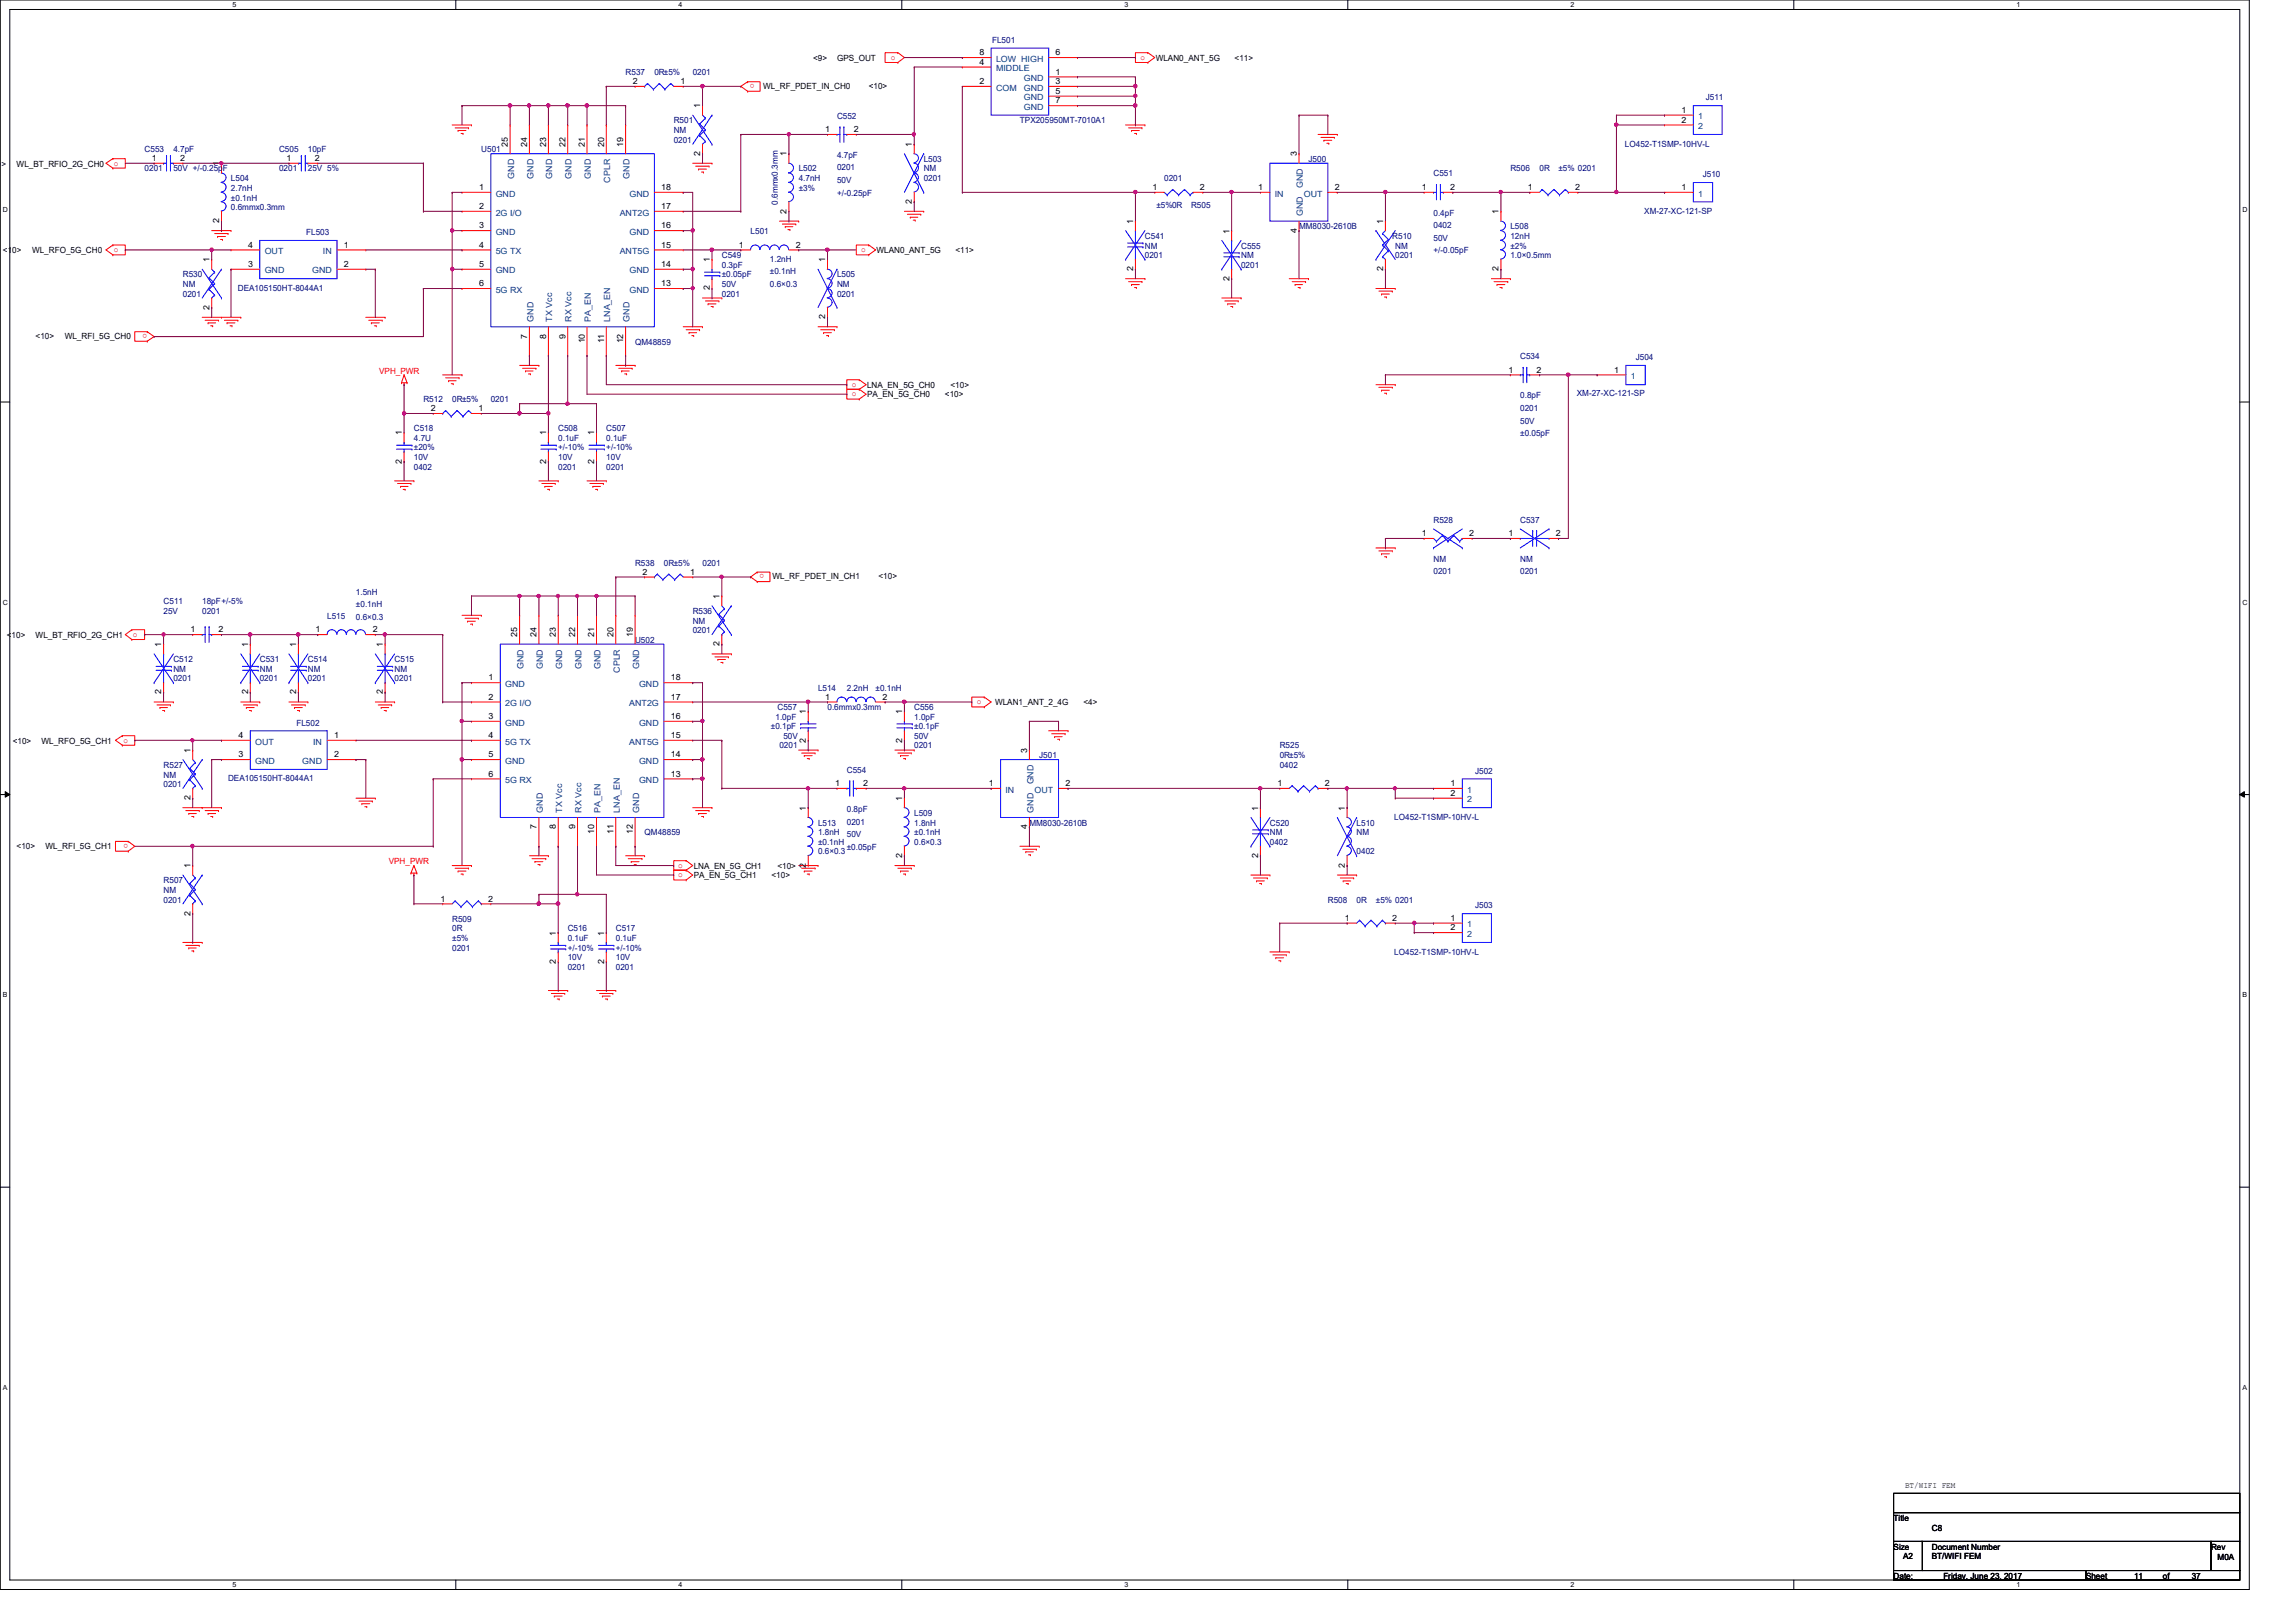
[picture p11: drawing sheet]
<svg xmlns="http://www.w3.org/2000/svg" width="297mm" height="210mm" viewBox="0 0 297 210" stroke-linecap="round" stroke-linejoin="round" font-family="sans-serif">
<defs><g id="words">
<g font-size="1.1" fill="#000080">
<text x="128.4" y="5.5">FL501</text>
<text x="80.9" y="9.7">R537</text>
<text x="84.7" y="9.7">0R±5%</text>
<text x="89.6" y="9.7">0201</text>
<text x="87.2" y="16">R501</text>
<text x="87.2" y="17.2">NM</text>
<text x="108.3" y="15.4">C552</text>
<text x="131.9" y="16">TPX205950MT-7010A1</text>
<text x="220.7" y="13">J511</text>
<text x="18.7" y="19.7">C553</text>
<text x="18.7" y="22.2">0201</text>
<text x="22.4" y="19.7">4.7pF</text>
<text x="22.4" y="22.2">50V +/-0.25pF</text>
<text x="29.9" y="23.5">L504</text>
<text x="36.1" y="19.7">C505</text>
<text x="36.1" y="22.2">0201</text>
<text x="39.8" y="19.7">10pF</text>
<text x="39.8" y="22.2">25V 5%</text>
<text x="62.3" y="19.7">U501</text>
<text x="87.2" y="18.5">0201</text>
<text x="103.3" y="22.2">L502</text>
<text x="103.3" y="23.5">4.7nH</text>
<text x="108.3" y="20.4">4.7pF</text>
<text x="108.3" y="22.1">0201</text>
<text x="108.3" y="23.7">50V</text>
<text x="119.5" y="21">L503</text>
<text x="119.5" y="22.2">NM</text>
<text x="119.5" y="23.5">0201</text>
<text x="150.6" y="23.5">0201</text>
<text x="169.3" y="21">J500</text>
<text x="185.5" y="22.8">C551</text>
<text x="195.4" y="22.2">R506</text>
<text x="199.2" y="22.2">0R</text>
<text x="201.6" y="22.2">±5% 0201</text>
<text x="210.2" y="19">LO452-T1SMP-10HV-L</text>
<text x="220.3" y="22.9">J510</text>
<text x="29.9" y="24.7">2.7nH</text>
<text x="29.9" y="26">±0.1nH</text>
<text x="29.9" y="27.2">0.6mmx0.3mm</text>
<text x="100.6" y="26.5" transform="rotate(-90 100.6 26.5)">0.6mmx0.3mm</text>
<text x="103.3" y="24.7">±3%</text>
<text x="108.3" y="25.3">+/-0.25pF</text>
<text x="149.6" y="26.9">±5%0R</text>
<text x="154.1" y="26.9">R505</text>
<text x="168.1" y="29.7">MM8030-2610B</text>
<text x="185.5" y="27.9">0.4pF</text>
<text x="185.5" y="29.5">0402</text>
<text x="195.4" y="29.7">L508</text>
<text x="212.7" y="27.7">XM-27-XC-121-SP</text>
<text x="23.7" y="35.9">R530</text>
<text x="39.6" y="30.4">FL503</text>
<text x="93.4" y="33.4">C549</text>
<text x="93.4" y="34.6">0.3pF</text>
<text x="93.4" y="35.9">±0.05pF</text>
<text x="97.1" y="30.3">L501</text>
<text x="99.6" y="33.9">1.2nH</text>
<text x="99.6" y="35.5">±0.1nH</text>
<text x="108.3" y="35.9">L505</text>
<text x="148.1" y="30.9">C541</text>
<text x="148.1" y="32.2">NM</text>
<text x="148.1" y="33.4">0201</text>
<text x="160.6" y="32.2">C555</text>
<text x="160.6" y="33.4">NM</text>
<text x="160.6" y="34.6">0201</text>
<text x="180.1" y="30.9">R510</text>
<text x="180.5" y="32.2">NM</text>
<text x="180.5" y="33.4">0201</text>
<text x="185.5" y="31.2">50V</text>
<text x="185.5" y="32.8">+/-0.05pF</text>
<text x="195.4" y="30.9">12nH</text>
<text x="195.4" y="32.2">±2%</text>
<text x="195.4" y="33.4">1.0×0.5mm</text>
<text x="23.7" y="37.1">NM</text>
<text x="23.7" y="38.4">0201</text>
<text x="30.8" y="37.6">DEA105150HT-8044A1</text>
<text x="93.4" y="38.4">0201</text>
<text x="93.4" y="37.1">50V</text>
<text x="99.6" y="37.1">0.6×0.3</text>
<text x="108.3" y="37.1">NM</text>
<text x="108.3" y="38.4">0201</text>
<text x="82.2" y="44.6">QM48859</text>
<text x="196.7" y="46.5">C534</text>
<text x="211.6" y="46.6">J504</text>
<text x="54.8" y="52.1">R512</text>
<text x="58.5" y="52.1">0R±5%</text>
<text x="63.5" y="52.1">0201</text>
<text x="196.7" y="51.6">0.8pF</text>
<text x="196.7" y="53.2">0201</text>
<text x="204" y="51.3">XM-27-XC-121-SP</text>
<text x="53.5" y="55.8">C518</text>
<text x="53.5" y="57.1">4.7U</text>
<text x="53.5" y="59.5">10V</text>
<text x="53.5" y="58.3">±20%</text>
<text x="72.2" y="55.8">C508</text>
<text x="72.2" y="57.1">0.1uF</text>
<text x="72.2" y="59.5">10V</text>
<text x="72.2" y="58.3">+/-10%</text>
<text x="78.4" y="55.8">C507</text>
<text x="78.4" y="57.1">0.1uF</text>
<text x="78.4" y="59.5">10V</text>
<text x="78.4" y="58.3">+/-10%</text>
<text x="196.7" y="54.8">50V</text>
<text x="196.7" y="56.4">±0.05pF</text>
<text x="53.5" y="60.8">0402</text>
<text x="72.2" y="60.8">0201</text>
<text x="78.4" y="60.8">0201</text>
<text x="185.5" y="67.6">R528</text>
<text x="196.7" y="67.6">C537</text>
<text x="46.1" y="77">1.5nH</text>
<text x="82.2" y="73.2">R538</text>
<text x="85.9" y="73.2">0R±5%</text>
<text x="90.9" y="73.2">0201</text>
<text x="185.5" y="72.7">NM</text>
<text x="185.5" y="74.3">0201</text>
<text x="196.7" y="72.7">NM</text>
<text x="196.7" y="74.3">0201</text>
<text x="21.2" y="78.2">C511</text>
<text x="21.2" y="79.5">25V</text>
<text x="26.2" y="78.2">18pF+/-5%</text>
<text x="26.2" y="79.5">0201</text>
<text x="42.3" y="80.1">L515</text>
<text x="46.1" y="78.6">±0.1nH</text>
<text x="46.1" y="80.2">0.6×0.3</text>
<text x="82.2" y="83.2">U502</text>
<text x="89.6" y="79.5">R536</text>
<text x="89.6" y="80.7">NM</text>
<text x="89.6" y="82">0201</text>
<text x="22.4" y="85.7">C512</text>
<text x="22.4" y="86.9">NM</text>
<text x="22.4" y="88.2">0201</text>
<text x="33.6" y="85.7">C531</text>
<text x="33.6" y="86.9">NM</text>
<text x="33.6" y="88.2">0201</text>
<text x="39.8" y="85.7">C514</text>
<text x="39.8" y="86.9">NM</text>
<text x="39.8" y="88.2">0201</text>
<text x="51.1" y="85.7">C515</text>
<text x="51.1" y="86.9">NM</text>
<text x="51.1" y="88.2">0201</text>
<text x="105.8" y="89.4">L514</text>
<text x="109.6" y="89.4">2.2nH</text>
<text x="113.3" y="89.4">±0.1nH</text>
<text x="38.4" y="93.9">FL502</text>
<text x="99.7" y="94.4">±0.1pF</text>
<text x="100.3" y="93.1">1.0pF</text>
<text x="100.6" y="91.9">C557</text>
<text x="101.3" y="95.6">50V</text>
<text x="107.1" y="91.9">0.6mmx0.3mm</text>
<text x="118.3" y="91.9">C556</text>
<text x="118.3" y="93.1">1.0pF</text>
<text x="118.3" y="95.6">50V</text>
<text x="118.3" y="94.4">±0.1pF</text>
<text x="21.2" y="99.4">R527</text>
<text x="21.2" y="100.6">NM</text>
<text x="21.2" y="101.9">0201</text>
<text x="29.5" y="101.1">DEA105150HT-8044A1</text>
<text x="100.8" y="96.9">0201</text>
<text x="109.6" y="100">C554</text>
<text x="118.3" y="96.9">0201</text>
<text x="134.4" y="98.1">J501</text>
<text x="165.6" y="96.9">R525</text>
<text x="165.6" y="98.1">0R±5%</text>
<text x="165.6" y="99.4">0402</text>
<text x="190.8" y="100.1">J502</text>
<text x="105.8" y="106.8">L513</text>
<text x="109.6" y="105.1">0.8pF</text>
<text x="109.6" y="106.7">0201</text>
<text x="118.3" y="105.6">L509</text>
<text x="118.3" y="106.8">1.8nH</text>
<text x="133.2" y="106.8">MM8030-2610B</text>
<text x="164.3" y="106.8">C520</text>
<text x="175.5" y="106.8">L510</text>
<text x="180.4" y="106.1">LO452-T1SMP-10HV-L</text>
<text x="83.4" y="108.1">QM48859</text>
<text x="105.8" y="108.1">1.8nH</text>
<text x="105.8" y="109.3">±0.1nH</text>
<text x="105.8" y="110.6">0.6×0.3</text>
<text x="109.6" y="108.3">50V</text>
<text x="109.6" y="109.9">±0.05pF</text>
<text x="118.3" y="108.1">±0.1nH</text>
<text x="118.3" y="109.3">0.6×0.3</text>
<text x="164.3" y="108.1">NM</text>
<text x="164.3" y="109.3">0402</text>
<text x="175.5" y="108.1">NM</text>
<text x="175.5" y="110.6">0402</text>
<text x="21.2" y="114.3">R507</text>
<text x="21.2" y="115.5">NM</text>
<text x="21.2" y="116.8">0201</text>
<text x="58.5" y="119.3">R509</text>
<text x="171.8" y="116.8">R508</text>
<text x="175.5" y="116.8">0R</text>
<text x="178" y="116.8">±5% 0201</text>
<text x="190.8" y="117.5">J503</text>
<text x="58.5" y="120.5">0R</text>
<text x="58.5" y="121.8">±5%</text>
<text x="58.5" y="123">0201</text>
<text x="73.4" y="120.5">C516</text>
<text x="73.4" y="121.8">0.1uF</text>
<text x="73.4" y="125.5">0201</text>
<text x="73.4" y="124.2">10V</text>
<text x="73.4" y="123">+/-10%</text>
<text x="79.7" y="120.5">C517</text>
<text x="79.7" y="121.8">0.1uF</text>
<text x="79.7" y="125.5">0201</text>
<text x="79.7" y="124.2">10V</text>
<text x="79.7" y="123">+/-10%</text>
<text x="180.4" y="123.5">LO452-T1SMP-10HV-L</text>
</g>
<g font-size="1.1">
<text x="81.9" y="10.9">2</text>
<text x="88.1" y="10.9">1</text>
<text x="98.7" y="11.5">WL_RF_PDET_IN_CH0</text>
<text x="105.2" y="7.9">&lt;9&gt;</text>
<text x="108.3" y="7.9">GPS_OUT</text>
<text x="112.4" y="11.5">&lt;10&gt;</text>
<text x="126.7" y="10.9">2</text>
<text x="126.7" y="7.2">8</text>
<text x="126.7" y="8.4">4</text>
<text x="136.6" y="10.9">3</text>
<text x="136.6" y="7.2">6</text>
<text x="136.6" y="9.7">1</text>
<text x="149.5" y="7.9">WLAN0_ANT_5G</text>
<text x="159.7" y="7.9">&lt;11&gt;</text>
<text x="90.6" y="14" transform="rotate(-90 90.6 14)">1</text>
<text x="106.8" y="17.1">1</text>
<text x="110.4" y="17.1">2</text>
<text x="136.6" y="12.1">5</text>
<text x="136.6" y="13.4">7</text>
<text x="217.5" y="14.6">1</text>
<text x="217.5" y="15.9">2</text>
<text x="-1" y="21.6">10&gt;</text>
<text x="2.2" y="21.6">WL_BT_RFIO_2G_CH0</text>
<text x="19.6" y="20.8">1</text>
<text x="23.3" y="20.8">2</text>
<text x="28.4" y="21.5" transform="rotate(-90 28.4 21.5)">1</text>
<text x="37.1" y="20.8">1</text>
<text x="40.7" y="20.8">2</text>
<text x="65.7" y="19" transform="rotate(-90 65.7 19)">25</text>
<text x="68.2" y="19" transform="rotate(-90 68.2 19)">24</text>
<text x="70.7" y="19" transform="rotate(-90 70.7 19)">23</text>
<text x="73.1" y="19" transform="rotate(-90 73.1 19)">22</text>
<text x="75.6" y="19" transform="rotate(-90 75.6 19)">21</text>
<text x="78.1" y="19" transform="rotate(-90 78.1 19)">20</text>
<text x="80.6" y="19" transform="rotate(-90 80.6 19)">19</text>
<text x="90.6" y="20.2" transform="rotate(-90 90.6 20.2)">2</text>
<text x="101.8" y="20.2" transform="rotate(-90 101.8 20.2)">1</text>
<text x="118" y="19" transform="rotate(-90 118 19)">1</text>
<text x="167.8" y="20.2" transform="rotate(-90 167.8 20.2)">3</text>
<text x="28.4" y="28.9" transform="rotate(-90 28.4 28.9)">2</text>
<text x="62" y="24.6">1</text>
<text x="62" y="27.1">2</text>
<text x="62" y="29.5">3</text>
<text x="85.6" y="24.6">18</text>
<text x="85.6" y="27.1">17</text>
<text x="85.6" y="29.5">16</text>
<text x="101.8" y="27.6" transform="rotate(-90 101.8 27.6)">2</text>
<text x="118" y="26.4" transform="rotate(-90 118 26.4)">2</text>
<text x="146.6" y="29" transform="rotate(-90 146.6 29)">1</text>
<text x="149.1" y="24.6">1</text>
<text x="155.2" y="24.6">2</text>
<text x="162.8" y="24.6">1</text>
<text x="172.7" y="24.6">2</text>
<text x="178.9" y="29" transform="rotate(-90 178.9 29)">1</text>
<text x="183.9" y="24.6">1</text>
<text x="187.6" y="24.6">2</text>
<text x="193.9" y="27.7" transform="rotate(-90 193.9 27.7)">1</text>
<text x="197.7" y="24.6">1</text>
<text x="203.8" y="24.6">2</text>
<text x="217.5" y="24.6">1</text>
<text x=".4" y="32.8">&lt;10&gt;</text>
<text x="4.1" y="32.8">WL_RFO_5G_CH0</text>
<text x="27.1" y="34" transform="rotate(-90 27.1 34)">1</text>
<text x="32.1" y="34.5">3</text>
<text x="32.1" y="32">4</text>
<text x="44.5" y="32">1</text>
<text x="44.5" y="34.5">2</text>
<text x="62" y="32">4</text>
<text x="62" y="34.5">5</text>
<text x="85.6" y="32">15</text>
<text x="85.6" y="34.5">14</text>
<text x="91.8" y="34" transform="rotate(-90 91.8 34)">1</text>
<text x="95.6" y="32">1</text>
<text x="103" y="32">2</text>
<text x="106.8" y="34" transform="rotate(-90 106.8 34)">1</text>
<text x="113.4" y="32.8">WLAN0_ANT_5G</text>
<text x="123.6" y="32.8">&lt;11&gt;</text>
<text x="146.6" y="35.1" transform="rotate(-90 146.6 35.1)">2</text>
<text x="159" y="30.2" transform="rotate(-90 159 30.2)">1</text>
<text x="167.8" y="30.1" transform="rotate(-90 167.8 30.1)">4</text>
<text x="178.9" y="35.1" transform="rotate(-90 178.9 35.1)">2</text>
<text x="193.9" y="35.1" transform="rotate(-90 193.9 35.1)">2</text>
<text x="27.1" y="40.1" transform="rotate(-90 27.1 40.1)">2</text>
<text x="62" y="37">6</text>
<text x="85.6" y="37">13</text>
<text x="91.8" y="37.6" transform="rotate(-90 91.8 37.6)">2</text>
<text x="106.8" y="41.3" transform="rotate(-90 106.8 41.3)">2</text>
<text x="159" y="36.4" transform="rotate(-90 159 36.4)">2</text>
<text x="4.6" y="43.9">&lt;10&gt;</text>
<text x="8.4" y="43.9">WL_RFI_5G_CH0</text>
<text x="68.2" y="43.8" transform="rotate(-90 68.2 43.8)">7</text>
<text x="70.7" y="43.8" transform="rotate(-90 70.7 43.8)">8</text>
<text x="73.1" y="43.8" transform="rotate(-90 73.1 43.8)">9</text>
<text x="75.6" y="44.4" transform="rotate(-90 75.6 44.4)">10</text>
<text x="78.1" y="44.4" transform="rotate(-90 78.1 44.4)">11</text>
<text x="80.6" y="44.4" transform="rotate(-90 80.6 44.4)">12</text>
<text x="55.7" y="53.2">2</text>
<text x="61.9" y="53.2">1</text>
<text x="112.2" y="50.2">LNA_EN_5G_CH0</text>
<text x="112.2" y="51.4">PA_EN_5G_CH0</text>
<text x="122.3" y="51.4">&lt;10&gt;</text>
<text x="123" y="50.2">&lt;10&gt;</text>
<text x="195.2" y="48.2">1</text>
<text x="198.8" y="48.2">2</text>
<text x="208.8" y="48.2">1</text>
<text x="52" y="60" transform="rotate(-90 52 60)">2</text>
<text x="52" y="56.3" transform="rotate(-90 52 56.3)">1</text>
<text x="70.7" y="60" transform="rotate(-90 70.7 60)">2</text>
<text x="70.7" y="56.3" transform="rotate(-90 70.7 56.3)">1</text>
<text x="76.9" y="60" transform="rotate(-90 76.9 60)">2</text>
<text x="76.9" y="56.3" transform="rotate(-90 76.9 56.3)">1</text>
<text x="183.9" y="69.4">1</text>
<text x="190.1" y="69.4">2</text>
<text x="195.2" y="69.4">1</text>
<text x="201.3" y="69.4">2</text>
<text x="83.1" y="74.4">2</text>
<text x="89.3" y="74.4">1</text>
<text x="93.1" y="77.5" transform="rotate(-90 93.1 77.5)">1</text>
<text x="99.9" y="75">WL_RF_PDET_IN_CH1</text>
<text x="113.7" y="75">&lt;10&gt;</text>
<text x=".9" y="82.5">&lt;10&gt;</text>
<text x="4.6" y="82.5">WL_BT_RFIO_2G_CH1</text>
<text x="20.9" y="83.7" transform="rotate(-90 20.9 83.7)">1</text>
<text x="24.6" y="81.8">1</text>
<text x="28.3" y="81.8">2</text>
<text x="32.1" y="83.7" transform="rotate(-90 32.1 83.7)">1</text>
<text x="38.3" y="83.7" transform="rotate(-90 38.3 83.7)">1</text>
<text x="40.8" y="81.8">1</text>
<text x="48.2" y="81.8">2</text>
<text x="49.5" y="83.7" transform="rotate(-90 49.5 83.7)">1</text>
<text x="66.9" y="82.5" transform="rotate(-90 66.9 82.5)">25</text>
<text x="69.4" y="82.5" transform="rotate(-90 69.4 82.5)">24</text>
<text x="71.9" y="82.5" transform="rotate(-90 71.9 82.5)">23</text>
<text x="74.4" y="82.5" transform="rotate(-90 74.4 82.5)">22</text>
<text x="76.9" y="82.5" transform="rotate(-90 76.9 82.5)">21</text>
<text x="79.4" y="82.5" transform="rotate(-90 79.4 82.5)">20</text>
<text x="81.9" y="82.5" transform="rotate(-90 81.9 82.5)">19</text>
<text x="93.1" y="83.7" transform="rotate(-90 93.1 83.7)">2</text>
<text x="20.9" y="89.9" transform="rotate(-90 20.9 89.9)">2</text>
<text x="32.1" y="89.9" transform="rotate(-90 32.1 89.9)">2</text>
<text x="38.3" y="89.9" transform="rotate(-90 38.3 89.9)">2</text>
<text x="49.5" y="89.9" transform="rotate(-90 49.5 89.9)">2</text>
<text x="63.2" y="88.1">1</text>
<text x="86.8" y="88.1">18</text>
<text x="30.9" y="95.5">4</text>
<text x="43.2" y="95.5">1</text>
<text x="63.2" y="90.6">2</text>
<text x="63.2" y="93">3</text>
<text x="63.2" y="95.5">4</text>
<text x="86.8" y="90.6">17</text>
<text x="86.8" y="93">16</text>
<text x="86.8" y="95.5">15</text>
<text x="104.3" y="92.5" transform="rotate(-90 104.3 92.5)">1</text>
<text x="106.8" y="90.6">1</text>
<text x="114.2" y="90.6">2</text>
<text x="116.7" y="92.5" transform="rotate(-90 116.7 92.5)">1</text>
<text x="128.7" y="91.3">WLAN1_ANT_2_4G</text>
<text x="140.2" y="91.3">&lt;4&gt;</text>
<text x="1.6" y="96.3">&lt;10&gt;</text>
<text x="5.4" y="96.3">WL_RFO_5G_CH1</text>
<text x="24.6" y="97.4" transform="rotate(-90 24.6 97.4)">1</text>
<text x="30.9" y="98">3</text>
<text x="43.2" y="98">2</text>
<text x="63.2" y="98">5</text>
<text x="63.2" y="100.5">6</text>
<text x="86.8" y="98">14</text>
<text x="86.8" y="100.5">13</text>
<text x="104.3" y="96.1" transform="rotate(-90 104.3 96.1)">2</text>
<text x="108" y="101.7">1</text>
<text x="111.7" y="101.7">2</text>
<text x="116.7" y="96.1" transform="rotate(-90 116.7 96.1)">2</text>
<text x="127.9" y="101.7">1</text>
<text x="132.9" y="97.4" transform="rotate(-90 132.9 97.4)">3</text>
<text x="137.8" y="101.7">2</text>
<text x="165.3" y="101.7">1</text>
<text x="171.4" y="101.7">2</text>
<text x="187.7" y="101.7">1</text>
<text x="24.6" y="103.5" transform="rotate(-90 24.6 103.5)">2</text>
<text x="69.4" y="107.3" transform="rotate(-90 69.4 107.3)">7</text>
<text x="71.9" y="107.3" transform="rotate(-90 71.9 107.3)">8</text>
<text x="74.4" y="107.3" transform="rotate(-90 74.4 107.3)">9</text>
<text x="76.9" y="107.9" transform="rotate(-90 76.9 107.9)">10</text>
<text x="79.4" y="107.9" transform="rotate(-90 79.4 107.9)">11</text>
<text x="81.9" y="107.9" transform="rotate(-90 81.9 107.9)">12</text>
<text x="104.3" y="104.9" transform="rotate(-90 104.3 104.9)">1</text>
<text x="116.7" y="103.6" transform="rotate(-90 116.7 103.6)">1</text>
<text x="132.9" y="107.3" transform="rotate(-90 132.9 107.3)">4</text>
<text x="162.8" y="104.9" transform="rotate(-90 162.8 104.9)">1</text>
<text x="174" y="104.9" transform="rotate(-90 174 104.9)">1</text>
<text x="187.7" y="103">2</text>
<text x="2.2" y="109.8">&lt;10&gt;</text>
<text x="5.9" y="109.8">WL_RFI_5G_CH1</text>
<text x="24.6" y="112.4" transform="rotate(-90 24.6 112.4)">1</text>
<text x="89.7" y="112.4">LNA_EN_5G_CH1</text>
<text x="89.7" y="113.7">PA_EN_5G_CH1</text>
<text x="99.8" y="113.7">&lt;10&gt;</text>
<text x="100.6" y="112.4">&lt;10&gt;</text>
<text x="104.3" y="112.3" transform="rotate(-90 104.3 112.3)">2</text>
<text x="116.7" y="111" transform="rotate(-90 116.7 111)">2</text>
<text x="162.8" y="111" transform="rotate(-90 162.8 111)">2</text>
<text x="174" y="112.3" transform="rotate(-90 174 112.3)">2</text>
<text x="24.6" y="118.5" transform="rotate(-90 24.6 118.5)">2</text>
<text x="57" y="116.7">1</text>
<text x="63.2" y="116.7">2</text>
<text x="174" y="119.2">1</text>
<text x="180.1" y="119.2">2</text>
<text x="187.7" y="119.2">1</text>
<text x="71.9" y="124.7" transform="rotate(-90 71.9 124.7)">2</text>
<text x="71.9" y="121.1" transform="rotate(-90 71.9 121.1)">1</text>
<text x="78.1" y="124.7" transform="rotate(-90 78.1 124.7)">2</text>
<text x="78.1" y="121.1" transform="rotate(-90 78.1 121.1)">1</text>
<text x="187.7" y="120.4">2</text>
<text x="245" y="196.8">Title</text>
<text x="246.5" y="192.6">BT/WIFI FEM</text>
<text x="245" y="200.5">Size</text>
<text x="246.2" y="201.8">A2</text>
<text x="249.9" y="200.5">Document Number</text>
<text x="249.9" y="201.8">BT/WIFI FEM</text>
<text x="249.9" y="198.1">C8</text>
<text x="286" y="200.5">Rev</text>
<text x="286.9" y="201.9">M0A</text>
<text x="245" y="204.3">Date:</text>
<text x="251.4" y="204.3">Friday, June 23, 2017</text>
<text x="269.9" y="204.3">Sheet</text>
<text x="276.1" y="204.3">11</text>
<text x="279.8" y="204.3">of</text>
<text x="283.5" y="204.3">37</text>
</g>
<g font-size="1.1" fill="#f00">
<text x="97.6" y="10.9" transform="rotate(180 97.6 10.9)">o</text>
<text x="115.3" y="7.7">o</text>
<text x="147.5" y="7.7">o</text>
<text x="14.7" y="21.5">o</text>
<text x="14.7" y="32.6">o</text>
<text x="111.4" y="32.6">o</text>
<text x="19" y="43.2" transform="rotate(180 19 43.2)">o</text>
<text x="49.1" y="48.3">VPH_PWR</text>
<text x="110.2" y="50.1">o</text>
<text x="110.2" y="51.3">o</text>
<text x="98.8" y="74.3" transform="rotate(180 98.8 74.3)">o</text>
<text x="17.2" y="82.4">o</text>
<text x="126.4" y="91.1">o</text>
<text x="16" y="96.1">o</text>
<text x="16.6" y="109.2" transform="rotate(180 16.6 109.2)">o</text>
<text x="50.3" y="111.8">VPH_PWR</text>
<text x="87.8" y="112.3">o</text>
<text x="87.8" y="113.5">o</text>
</g>
<g font-size="1.1" fill="#004080">
<text x="128.9" y="11.7">COM</text>
<text x="128.9" y="8">LOW HIGH</text>
<text x="128.9" y="9.2">MIDDLE</text>
<text x="132.5" y="11.7">GND</text>
<text x="132.5" y="10.5">GND</text>
<text x="132.5" y="13">GND</text>
<text x="132.5" y="14.2">GND</text>
<text x="219.7" y="15.5">1</text>
<text x="219.7" y="16.7">2</text>
<text x="66.5" y="23.1" transform="rotate(-90 66.5 23.1)">GND</text>
<text x="69" y="23.1" transform="rotate(-90 69 23.1)">GND</text>
<text x="71.5" y="23.1" transform="rotate(-90 71.5 23.1)">GND</text>
<text x="74" y="23.1" transform="rotate(-90 74 23.1)">GND</text>
<text x="76.5" y="23.1" transform="rotate(-90 76.5 23.1)">GND</text>
<text x="78.9" y="23.6" transform="rotate(-90 78.9 23.6)">CPLR</text>
<text x="81.4" y="23.1" transform="rotate(-90 81.4 23.1)">GND</text>
<text x="64.1" y="25.4">GND</text>
<text x="64.1" y="27.9">2G I/O</text>
<text x="80.2" y="27.9">ANT2G</text>
<text x="81.4" y="25.4">GND</text>
<text x="164.9" y="25.4">IN</text>
<text x="168.6" y="28" transform="rotate(-90 168.6 28)">GND</text>
<text x="168.6" y="24.3" transform="rotate(-90 168.6 24.3)">GND</text>
<text x="168.7" y="25.4">OUT</text>
<text x="219.7" y="25.4">1</text>
<text x="34.2" y="35.4">GND</text>
<text x="34.2" y="32.9">OUT</text>
<text x="40.4" y="35.4">GND</text>
<text x="41.8" y="32.9">IN</text>
<text x="64.1" y="30.4">GND</text>
<text x="64.1" y="32.9">5G TX</text>
<text x="64.1" y="35.4">GND</text>
<text x="80.2" y="32.9">ANT5G</text>
<text x="81.4" y="30.4">GND</text>
<text x="81.4" y="35.4">GND</text>
<text x="64.1" y="37.9">5G RX</text>
<text x="69" y="41.7" transform="rotate(-90 69 41.7)">GND</text>
<text x="71.5" y="41.7" transform="rotate(-90 71.5 41.7)">TX Vcc</text>
<text x="74" y="41.7" transform="rotate(-90 74 41.7)">RX Vcc</text>
<text x="76.5" y="41.7" transform="rotate(-90 76.5 41.7)">PA_EN</text>
<text x="78.9" y="41.7" transform="rotate(-90 78.9 41.7)">LNA_EN</text>
<text x="81.4" y="41.7" transform="rotate(-90 81.4 41.7)">GND</text>
<text x="81.4" y="37.9">GND</text>
<text x="211" y="49.1">1</text>
<text x="65.4" y="88.9">GND</text>
<text x="67.7" y="86.6" transform="rotate(-90 67.7 86.6)">GND</text>
<text x="70.2" y="86.6" transform="rotate(-90 70.2 86.6)">GND</text>
<text x="72.7" y="86.6" transform="rotate(-90 72.7 86.6)">GND</text>
<text x="75.2" y="86.6" transform="rotate(-90 75.2 86.6)">GND</text>
<text x="77.7" y="86.6" transform="rotate(-90 77.7 86.6)">GND</text>
<text x="80.2" y="87.1" transform="rotate(-90 80.2 87.1)">CPLR</text>
<text x="82.7" y="86.6" transform="rotate(-90 82.7 86.6)">GND</text>
<text x="82.7" y="88.9">GND</text>
<text x="65.4" y="91.4">2G I/O</text>
<text x="65.4" y="93.9">GND</text>
<text x="81.4" y="91.4">ANT2G</text>
<text x="82.7" y="93.9">GND</text>
<text x="33" y="98.8">GND</text>
<text x="33" y="96.4">OUT</text>
<text x="39.1" y="98.8">GND</text>
<text x="40.5" y="96.4">IN</text>
<text x="65.4" y="96.4">5G TX</text>
<text x="65.4" y="98.8">GND</text>
<text x="65.4" y="101.3">5G RX</text>
<text x="81.4" y="96.4">ANT5G</text>
<text x="82.7" y="98.8">GND</text>
<text x="82.7" y="101.3">GND</text>
<text x="133.7" y="101.5" transform="rotate(-90 133.7 101.5)">GND</text>
<text x="70.2" y="105.2" transform="rotate(-90 70.2 105.2)">GND</text>
<text x="72.7" y="105.2" transform="rotate(-90 72.7 105.2)">TX Vcc</text>
<text x="75.2" y="105.2" transform="rotate(-90 75.2 105.2)">RX Vcc</text>
<text x="77.7" y="105.2" transform="rotate(-90 77.7 105.2)">PA_EN</text>
<text x="80.2" y="105.2" transform="rotate(-90 80.2 105.2)">LNA_EN</text>
<text x="82.7" y="105.2" transform="rotate(-90 82.7 105.2)">GND</text>
<text x="130.1" y="102.6">IN</text>
<text x="133.7" y="105.2" transform="rotate(-90 133.7 105.2)">GND</text>
<text x="133.9" y="102.6">OUT</text>
<text x="189.8" y="102.6">1</text>
<text x="189.8" y="103.8">2</text>
<text x="189.8" y="120">1</text>
<text x="189.8" y="121.2">2</text>
</g>
<g font-size=".9">
<text x="30.1" y=".9">5</text>
<text x="87.8" y=".9">4</text>
<text x="145.5" y=".9">3</text>
<text x="203.2" y=".9">2</text>
<text x="260.9" y=".9">1</text>
<text x=".4" y="27.4">D</text>
<text x="290.1" y="27.4">D</text>
<text x=".4" y="78.2">C</text>
<text x="290.1" y="78.2">C</text>
<text x=".4" y="129">B</text>
<text x="290.1" y="129">B</text>
<text x=".4" y="179.8">A</text>
<text x="290.1" y="179.8">A</text>
<text x="30.1" y="205.4">5</text>
<text x="87.8" y="205.4">4</text>
<text x="145.5" y="205.4">3</text>
<text x="203.2" y="205.4">2</text>
<text x="260.9" y="205.4">1</text>
</g>
</g></defs>
<path d="M0 0h291v205.7h-291zM1.3 1.2h288.5v203.3h-288.5z" fill="none" stroke="#000" stroke-width=".13"/>
<g fill="#fff">
<path d="M30.1 .1h.5v1h-.5z"/>
<path d="M30.1 204.6h.5v1h-.5z"/>
</g>
<path d="M59 0v1.2M59 204.5v1.2" fill="none" stroke="#000" stroke-width=".13"/>
<g fill="#fff">
<path d="M87.8 .1h.5v1h-.5z"/>
<path d="M87.8 204.6h.5v1h-.5z"/>
</g>
<path d="M116.7 0v1.2M116.7 204.5v1.2" fill="none" stroke="#000" stroke-width=".13"/>
<g fill="#fff">
<path d="M145.5 .1h.5v1h-.5z"/>
<path d="M145.5 204.6h.5v1h-.5z"/>
</g>
<path d="M174.4 0v1.2M174.4 204.5v1.2" fill="none" stroke="#000" stroke-width=".13"/>
<g fill="#fff">
<path d="M203.2 .1h.5v1h-.5z"/>
<path d="M203.2 204.6h.5v1h-.5z"/>
</g>
<path d="M232.1 0v1.2M232.1 204.5v1.2" fill="none" stroke="#000" stroke-width=".13"/>
<g fill="#fff">
<path d="M260.9 .1h.5v1h-.5z"/>
<path d="M260.9 204.6h.5v1h-.5z"/>
<path d="M.4 26.6h.6v1h-.6z"/>
<path d="M290.1 26.6h.6v1h-.6z"/>
<path d="M.4 77.4h.6v1h-.6z"/>
<path d="M290.1 77.4h.6v1h-.6z"/>
</g>
<path d="M0 52h1.3M289.8 52h1.2" fill="none" stroke="#000" stroke-width=".13"/>
<g fill="#fff">
<path d="M.4 128.2h.6v1h-.6z"/>
<path d="M290.1 128.2h.6v1h-.6z"/>
</g>
<path d="M0 102.8h1.3M.7 102.4l.6 .4-.6 .4zM289.8 102.8l.6-.4v.8zM289.8 102.8h1.2" fill="none" stroke="#000" stroke-width=".13"/>
<path d="M.7 102.4l.6 .4-.6 .4zM289.8 102.8l.6-.4v.8z" fill="#000"/>
<g fill="#fff">
<path d="M.4 179h.5v1h-.5z"/>
<path d="M290.1 179h.6v1h-.6z"/>
</g>
<path d="M0 153.6h1.3M289.8 153.6h1.2M245 193.3h44.8v2.4h-44.8zM245 195.7h44.8v3.8h-44.8zM245 199.5h3.7v3.7h-3.7zM248.7 199.5h37.3v3.7h-37.3zM286 199.5h3.8v3.7h-3.8zM245 203.2h24.9v1.3h-24.9zM269.9 203.2h19.9v1.3h-19.9z" fill="none" stroke="#000" stroke-width=".13"/>
<g fill="none" stroke="#f00" stroke-width=".13">
<path d="M58.5 16.2h2.5M58.9 16.6h1.7M59.3 16.9h.1M59.3 16.9h1M59.6 17.3h.3M59.9 17.3h.1M60.6 16.6h.1M61 16.2h.1M66 16.2h.1M66 16.2v3.7M68.5 16.2h.1M68.5 16.2v3.7"/>
<path d="M70.9 16.2h.1M70.9 16.2v3.7M73.4 16.2h.1M73.4 16.2v3.7M75.9 16.2h.1M75.9 16.2v3.7M78.4 16.2h.1M78.4 16.2v3.7M80.9 16.2h.1M80.9 16.2v3.7M82.2 11.2h.1M82.2 11.2h1.2"/>
<path d="M87.2 11.2h1.2M88.4 11.2h.1M90.9 13.7h.1M90.9 19.9h.1M90.9 13.7v1.2M90.9 18.7v1.2M96.7 11.8h.1M96.7 10.6h.1M96.7 10.6h1.6v1.2h-1.6M96.7 10.6l-.9 .6 .9 .6M102.1 19.9h.1M102.1 19.9v1.2"/>
<path d="M107.1 17.4h.1M107.1 17.4h1.2M109.6 17.4h1.2M110.8 17.4h.1M116.2 6.8h.1M116.2 8.1h.1M116.2 6.8h-1.7v1.3h1.7M116.2 6.8l.8 .7-.8 .6M118.3 18.7h.1M118.3 18.7v1.2M124.5 11.2h.1M124.5 7.5h.1"/>
<path d="M124.5 8.7h.1M124.5 11.2h3.7M124.5 7.5h3.7M124.5 8.7h3.7M135.7 11.2h3.7M135.7 12.4h3.7M135.7 7.5h3.7M135.7 13.7h3.7M135.7 9.9h3.7M139.4 11.2h.1M139.4 12.4h.1M139.4 7.5h.1"/>
<path d="M139.4 13.7h.1M139.4 9.9h.1M145.6 16.2h2.5M146 16.6h1.7M146.4 16.9h.1M146.4 16.9h1M146.8 17.3h.2M147 17.3h.1M147.7 16.6h.1M148.1 16.2h.1M148.5 6.8h.1M148.5 8.1h.1"/>
<path d="M148.5 6.8h-1.6v1.3h1.6M148.5 6.8l.9 .7-.9 .6M168.1 19.9h.1M168.1 19.9v1.2M170.5 17.4h2.5M170.9 17.8h1.7M171.3 18.2h.1M171.3 18.2h1M171.7 18.5h.2M171.9 18.5h.1M172.6 17.8h.1M173 17.4h.1"/>
<path d="M215.3 14.9h.1M215.3 16.2h.1M215.3 16.2h3.8M215.3 14.9h3.8M14.6 20.5h.1M14.6 21.8h.1M14.6 20.5h1.6v1.3h-1.6M14.6 31.7h.1M14.6 33h.1M14.6 31.7h1.6v1.3h-1.6M14.6 20.5l-.9 .6 .9 .7M14.6 31.7l-.9 .6 .9 .7"/>
<path d="M19.9 21.1h.1M19.9 21.1h1.3M22.4 21.1h1.3M23.7 21.1h.1M27.4 33.6h.1M27.4 39.8h.1M27.4 29.8h2.5M27.4 33.6v1.2M27.4 38.6v1.2M27.8 30.2h1.7M28.1 30.6h.1M28.1 30.6h1.1"/>
<path d="M28.5 31h.3M28.7 21.1h.1M28.7 28.6h.1M28.7 21.1v1.3M28.7 27.3v1.3M28.8 31h.1M29.5 30.2h.1M29.9 29.8h.1M29.9 34.8h.1M29.9 32.3h.1M29.9 32.3h3.7M29.9 34.8h3.7"/>
<path d="M37.4 21.1h.1M37.4 21.1h1.2M39.8 21.1h1.3M41.1 21.1h.1M43.6 32.3h3.7M43.6 34.8h3.7M47.3 32.3h.1M47.3 34.8h.1M59.8 24.9h.1M59.8 27.3h.1M59.8 29.8h.1M59.8 32.3h.1"/>
<path d="M59.8 34.8h.1M59.8 37.3h.1M59.8 29.8h3.7M59.8 27.3h3.7M59.8 37.3h3.7M59.8 32.3h3.7M59.8 24.9h3.7M59.8 34.8h3.7M84.7 29.8h3.7M84.7 27.3h3.7M84.7 37.3h3.7M84.7 32.3h3.7"/>
<path d="M84.7 24.9h3.7M84.7 34.8h3.7M88.4 24.9h.1M88.4 27.3h.1M88.4 29.8h.1M88.4 32.3h.1M88.4 34.8h.1M88.4 37.3h.1M89.6 21.1h2.5M90 21.5h1.7M90.4 21.9h.1M90.4 21.9h1"/>
<path d="M90.8 22.3h.2M90.9 38.6h2.5M91 22.3h.1M91.3 38.9h1.7M91.6 39.3h.1M91.6 39.3h1M91.7 21.5h.1M92 39.7h.2M92.1 21.1h.1M92.1 33.6h.1M92.1 37.3h.1M92.1 33.6v1.2"/>
<path d="M92.1 36.1v1.2M92.2 39.7h.1M93 38.9h.1M93.4 38.6h.1M95.8 32.3h.1M95.8 32.3h1.3M100.8 28.6h2.5M101.2 29h1.8M101.6 29.3h.1M101.6 29.3h1M101.9 29.7h.3M102.1 27.3h.1"/>
<path d="M102.1 32.3h1.2M102.1 26.1v1.2M102.2 29.7h.1M103 29h.1M103.3 28.6h.1M103.3 32.3h.1M107.1 33.6h.1M107.1 33.6v1.2M107.1 39.8v1.3M112.4 31.7h.1M112.4 33h.1M112.4 31.7h-1.6v1.3h1.6"/>
<path d="M112.4 31.7l.9 .6-.9 .7M117 27.3h2.5M117.4 27.7h1.7M117.8 28.1h.1M117.8 28.1h.9M118.1 28.5h.3M118.3 26.1h.1M118.3 24.9v1.2M118.4 28.5h.1M119.1 27.7h.1M119.5 27.3h.1M145.6 36.1h2.5"/>
<path d="M146 36.4h1.7M146.4 36.8h.1M146.4 36.8h1M146.8 37.2h.2M146.9 28.6h.1M146.9 34.8h.1M146.9 28.6v1.2M146.9 33.6v1.2M147 37.2h.1M147.7 36.4h.1M148.1 36.1h.1M149.4 24.9h.1"/>
<path d="M149.4 24.9h1.2M154.3 24.9h1.3M155.6 24.9h.1M158.1 38.6h2.5M158.5 38.9h1.7M158.8 39.3h.1M158.8 39.3h1M159.2 39.7h.3M159.3 29.8h.1M159.3 36.1h.1M159.3 29.8v1.3M159.3 34.8v1.3"/>
<path d="M159.5 39.7h.1M160.2 38.9h.1M160.6 38.6h.1M163.1 24.9h.1M163.1 24.9h1.2M166.8 36.1h2.5M167.2 36.4h1.7M167.6 36.8h.1M167.6 36.8h.9M167.9 37.2h.3M168.1 29.8h.1M168.1 28.6v1.2"/>
<path d="M168.2 37.2h.1M168.9 36.4h.1M169.3 36.1h.1M171.8 24.9h1.2M173 24.9h.1M178 37.3h2.5M178.4 37.7h1.7M178.7 38.1h.1M178.7 38.1h1M179.1 38.4h.3M179.2 28.6h.1M179.2 34.8h.1"/>
<path d="M179.2 28.6v1.2M179.2 33.6v1.2M179.4 38.4h.1M180.1 37.7h.1M180.5 37.3h.1M184.2 24.9h.1M184.2 24.9h1.3M186.7 24.9h1.3M188 24.9h.1M193 36.1h2.4M193.3 36.4h1.8M193.7 36.8h.1"/>
<path d="M193.7 36.8h1M194.1 37.2h.2M194.2 27.3h.1M194.2 34.8h.1M194.2 27.3v1.3M194.2 33.6v1.2M194.3 37.2h.1M195.1 36.4h.1M195.4 36.1h.1M197.9 24.9h.1M197.9 24.9h1.3M202.9 24.9h1.2"/>
<path d="M204.1 24.9h.1M215.3 24.9h.1M215.3 24.9h3.8M19 44.2h.1M19 42.9h.1M19 42.9h-1.6v1.3h1.6M19 42.9l.9 .7-.9 .6M26.2 41.1h5M26.5 41.4h1.8M26.9 41.8h.1M26.9 41.8h1M27.3 42.2h.2"/>
<path d="M27.5 42.2h.1M28.3 41.4h.1M28.7 41.1h.1M29 41.4h1.8M29.4 41.8h.1M29.4 41.8h1M29.8 42.2h.2M30 42.2h.1M30.8 41.4h.1M31.2 41.1h.1M47.3 41.1h2.5M47.7 41.4h1.7"/>
<path d="M48 41.8h.1M48 41.8h1.1M48.4 42.2h.3M48.7 42.2h.1M49.4 41.4h.1M49.8 41.1h.1M51.9 49.5h.1M51.9 49.5h.8M52.3 49.8h.1M52.3 48.5h.1M52.3 56h.1M52.3 59.7h.1"/>
<path d="M52.3 49.5v.3M52.3 56v1.2M52.3 58.5v1.2M52.3 48.5l.4 1M52.3 48.5l-.4 1M52.7 49.5h.1M56 53.5h.1M56 53.5h1.3M57.3 48.5h2.5M57.7 48.9h1.7M58 49.3h.1M58 49.3h1"/>
<path d="M58.4 49.7h.2M58.6 49.7h.1M59.4 48.9h.1M59.8 48.5h.1M61 53.5h1.3M62.3 53.5h.1M67.2 47.3h2.5M67.6 47.7h1.7M68 48h.1M68 48h1M68.4 48.4h.2M68.5 46h.1"/>
<path d="M68.5 42.3v3.7M68.6 48.4h.1M69.3 47.7h.1M69.7 47.3h.1M70.9 46h.1M70.9 56h.1M70.9 59.7h.1M70.9 42.3v3.7M70.9 56v1.2M70.9 58.5v1.2M73.4 46h.1M73.4 42.3v3.7"/>
<path d="M75.9 46h.1M75.9 42.3v3.7M77.2 56h.1M77.2 59.7h.1M77.2 56v1.2M77.2 58.5v1.2M78.4 46h.1M78.4 42.3v3.7M79.7 47.3h2.5M80 47.7h1.8M80.4 48h.1M80.4 48h1"/>
<path d="M80.8 48.4h.3M80.9 46h.1M80.9 42.3v3.7M81.1 48.4h.1M81.8 47.7h.1M82.2 47.3h.1M88.4 42.3h2.5M88.8 42.7h1.7M89.2 43.1h.1M89.2 43.1h.9M89.5 43.4h.2M89.7 43.4h.1"/>
<path d="M90.5 42.7h.1M90.9 42.3h.1M105.8 42.3h2.5M106.2 42.7h1.7M106.5 43.1h.1M106.5 43.1h1.1M106.9 43.4h.3M107.1 41.1h.1M107.2 43.4h.1M107.9 42.7h.1M108.3 42.3h.1M111.2 49.1h.1"/>
<path d="M111.2 50.4h.1M111.2 49.1h-1.6v1.3h1.6M111.2 51.6h.1M111.2 50.4h-1.6v1.2h1.6M111.2 49.1l.9 .7-.9 .6M111.2 50.4l.9 .6-.9 .6M178 49.8h2.5M178.4 50.1h1.7M178.7 50.5h.1M178.7 50.5h1M179.1 50.9h.3M179.4 50.9h.1"/>
<path d="M180.1 50.1h.1M180.5 49.8h.1M195.4 48.5h.1M195.4 48.5h1.3M197.9 48.5h1.3M199.2 48.5h.1M206.6 48.5h.1M206.6 48.5h3.8M51.1 62.2h2.4M51.4 62.6h1.8M51.8 62.9h.1M51.8 62.9h1"/>
<path d="M52.2 63.3h.2M52.4 63.3h.1M53.2 62.6h.1M53.5 62.2h.1M59.8 79.6h2.5M62.3 79.6h.1M67.2 79.6h.1M67.2 79.6v3.8M69.7 79.6h.1M69.7 62.2h2.5M69.7 79.6v3.8M70.1 62.6h1.7"/>
<path d="M70.5 62.9h.1M70.5 62.9h1M70.8 63.3h.3M71.1 63.3h.1M71.8 62.6h.1M72.2 62.2h.1M72.2 79.6h.1M72.2 79.6v3.8M74.7 79.6h.1M74.7 79.6v3.8M75.9 62.2h2.5M76.3 62.6h1.8"/>
<path d="M76.7 62.9h.1M76.7 62.9h1M77 63.3h.3M77.2 79.6h.1M77.2 79.6v3.8M77.3 63.3h.1M78.1 62.6h.1M78.4 62.2h.1M79.7 79.6h.1M79.7 79.6v3.8M82.2 79.6h.1M82.2 79.6v3.8"/>
<path d="M83.4 74.7h.1M83.4 74.7h1.3M88.4 74.7h1.2M89.6 74.7h.1M93.4 77.1h.1M93.4 77.1v1.3M98 75.3h.1M98 74h.1M98 74h1.6v1.3h-1.6M98 74l-.9 .7 .9 .6M178 70.9h2.5M178.4 71.3h1.7"/>
<path d="M178.7 71.7h.1M178.7 71.7h1M179.1 72.1h.3M179.4 72.1h.1M180.1 71.3h.1M180.5 70.9h.1M184.2 69.7h.1M184.2 69.7h1.3M189.2 69.7h1.3M190.5 69.7h.1M195.4 69.7h.1M195.4 69.7h1.3"/>
<path d="M200.4 69.7h1.2M201.6 69.7h.1M15.8 95.2h.1M15.8 96.4h.1M15.8 95.2h1.6v1.2h-1.6M15.8 95.2l-.9 .6 .9 .6M17.1 81.5h.1M17.1 82.8h.1M17.1 81.5h1.6v1.3h-1.6M17.1 81.5l-.9 .6 .9 .7M19.9 90.8h2.5M20.3 91.2h1.8"/>
<path d="M20.7 91.6h.1M20.7 91.6h1M21 91.9h.3M21.2 83.4h.1M21.2 89.6h.1M21.2 83.4v1.2M21.2 88.3v1.3M21.3 91.9h.1M22.1 91.2h.1M22.4 90.8h.1M24.9 97.1h.1M24.9 82.1h.1"/>
<path d="M24.9 82.1h1.3M24.9 97.1v1.2M27.4 82.1h1.3M28.7 98.3h.1M28.7 95.8h.1M28.7 82.1h.1M28.7 95.8h3.7M28.7 98.3h3.7M31.2 90.8h2.4M31.5 91.2h1.8M31.9 91.6h.1M31.9 91.6h1"/>
<path d="M32.3 91.9h.2M32.4 83.4h.1M32.4 89.6h.1M32.4 83.4v1.2M32.4 88.3v1.3M32.5 91.9h.1M33.3 91.2h.1M33.6 90.8h.1M37.4 90.8h2.4M37.7 91.2h1.8M38.1 91.6h.1M38.1 91.6h1"/>
<path d="M38.5 91.9h.2M38.6 83.4h.1M38.6 89.6h.1M38.6 83.4v1.2M38.6 88.3v1.3M38.7 91.9h.1M39.5 91.2h.1M39.8 90.8h.1M41.1 82.1h.1M41.1 82.1h1.2M42.3 95.8h3.8M42.3 98.3h3.8"/>
<path d="M46.1 95.8h.1M46.1 98.3h.1M47.3 82.1h1.3M48.6 82.1h.1M48.6 90.8h2.5M48.9 91.2h1.8M49.3 91.6h.1M49.3 91.6h1M49.7 91.9h.2M49.8 83.4h.1M49.8 89.6h.1M49.8 83.4v1.2"/>
<path d="M49.8 88.3v1.3M49.9 91.9h.1M50.7 91.2h.1M51.1 90.8h.1M60.2 80h1.7M60.5 80.4h.1M60.5 80.4h1M60.9 80.8h.2M61 88.3h.1M61 90.8h.1M61 93.3h.1M61 95.8h.1"/>
<path d="M61 98.3h.1M61 90.8h3.7M61 95.8h3.7M61 98.3h3.7M61 88.3h3.7M61 93.3h3.7M61.1 80.8h.1M61.9 80h.1M85.9 90.8h3.7M85.9 95.8h3.7M85.9 98.3h3.7M85.9 88.3h3.7"/>
<path d="M85.9 93.3h3.7M89.6 88.3h.1M89.6 90.8h.1M89.6 93.3h.1M89.6 95.8h.1M89.6 98.3h.1M92.1 84.6h2.5M92.5 85h1.7M92.9 85.3h.1M92.9 85.3h.9M93.3 85.7h.2M93.4 83.4h.1"/>
<path d="M93.4 82.1v1.3M93.5 85.7h.1M94.2 85h.1M94.6 84.6h.1M103.3 97.1h2.5M103.7 97.5h1.7M104.1 97.8h.1M104.1 97.8h1M104.4 98.2h.3M104.6 92.1h.1M104.6 95.8h.1M104.6 92.1v1.2"/>
<path d="M104.6 94.6v1.2M104.7 98.2h.1M105.4 97.5h.1M105.8 97.1h.1M107.1 90.8h.1M107.1 90.8h1.2M113.3 90.8h1.2M114.5 90.8h.1M115.8 97.1h2.5M116.2 97.5h1.7M116.5 97.8h.1M116.5 97.8h1"/>
<path d="M116.9 98.2h.2M117 92.1h.1M117 95.8h.1M117 92.1v1.2M117 94.6v1.2M117.1 98.2h.1M117.9 97.5h.1M118.3 97.1h.1M127.3 90.2h.1M127.3 91.5h.1M127.3 90.2h-1.6v1.3h1.6M127.3 90.2l.9 .6-.9 .7"/>
<path d="M133.2 97.1h.1M133.2 97.1v1.2M135.7 94.6h2.5M136.1 95h1.7M136.4 95.3h.1M136.4 95.3h1M136.8 95.7h.3M137.1 95.7h.1M137.8 95h.1M138.2 94.6h.1M16.6 110.2h.1M16.6 108.9h.1"/>
<path d="M16.6 108.9h-1.7v1.3h1.7M16.6 108.9l.8 .6-.8 .7M23.7 104.5h5M24 104.9h1.8M24.4 105.3h.1M24.4 105.3h1M24.8 105.7h.3M24.9 112h.1M24.9 118.2h.1M24.9 103.3h.1M24.9 102v1.3M24.9 112v1.2"/>
<path d="M24.9 117v1.2M25.1 105.7h.1M25.8 104.9h.1M26.2 104.5h.1M26.5 104.9h1.8M26.9 105.3h.1M26.9 105.3h1M27.3 105.7h.2M27.5 105.7h.1M28.3 104.9h.1M28.7 104.5h.1M46.1 103.3h2.5"/>
<path d="M46.4 103.7h1.8M46.8 104h.1M46.8 104h1M47.2 104.4h.3M47.5 104.4h.1M48.2 103.7h.1M48.6 103.3h.1M53.2 113h.1M53.2 113h.7M53.5 113.2h.1M53.5 112h.1M53.5 113v.2"/>
<path d="M53.5 112l.4 1M53.5 112l-.3 1M53.9 113h.1M57.3 117h.1M57.3 117h1.2M58.5 112h2.5M58.9 112.4h1.7M59.3 112.7h.1M59.3 112.7h1M59.6 113.1h.3M59.9 113.1h.1M60.6 112.4h.1"/>
<path d="M61 112h.1M61 100.8h.1M61 100.8h3.7M62.3 117h1.2M63.5 117h.1M68.5 110.7h2.4M68.8 111.1h1.8M69.2 111.5h.1M69.2 111.5h1M69.6 111.9h.2M69.7 109.5h.1M69.7 105.8v3.7"/>
<path d="M69.8 111.9h.1M70.6 111.1h.1M70.9 110.7h.1M72.2 109.5h.1M72.2 105.8v3.7M74.7 109.5h.1M74.7 105.8v3.7M77.2 109.5h.1M77.2 105.8v3.7M79.7 109.5h.1M79.7 105.8v3.7M80.9 110.7h2.5"/>
<path d="M81.3 111.1h1.8M81.7 111.5h.1M81.7 111.5h1M82 111.9h.3M82.2 109.5h.1M82.2 105.8v3.7M82.3 111.9h.1M83.1 111.1h.1M83.4 110.7h.1M85.9 100.8h3.7M88.8 111.4h.1M88.8 112.6h.1"/>
<path d="M88.8 111.4h-1.6v1.2h1.6M88.8 113.9h.1M88.8 112.6h-1.6v1.3h1.6M88.8 111.4l.8 .6-.8 .6M88.8 112.6l.8 .6-.8 .7M89.6 100.8h.1M89.6 104.5h2.5M90 104.9h1.7M90.4 105.3h.1M90.4 105.3h1M90.8 105.7h.2M91 105.7h.1"/>
<path d="M91.7 104.9h.1M92.1 104.5h.1M103.3 112h2.5M103.7 112.4h1.7M104.1 112.7h.1M104.1 112.7h1M104.4 113.1h.3M104.6 104.5h.1M104.6 112h.1M104.6 104.5v1.3M104.6 110.7v1.3M104.7 113.1h.1"/>
<path d="M105.4 112.4h.1M105.8 112h.1M108.3 102h.1M108.3 102h1.3M110.8 102h1.3M112.1 102h.1M115.8 112h2.5M116.2 112.4h1.7M116.5 112.7h.1M116.5 112.7h1M116.9 113.1h.2M117 103.3h.1"/>
<path d="M117 110.7h.1M117 103.3v1.2M117 109.5v1.2M117.1 113.1h.1M117.9 112.4h.1M118.3 112h.1M128.2 102h.1M128.2 102h1.3M131.9 109.5h2.5M132.3 109.9h1.8M132.7 110.2h.1M132.7 110.2h1"/>
<path d="M133.1 110.6h.2M133.2 107h.1M133.2 105.8v1.2M133.3 110.6h.1M134.1 109.9h.1M134.4 109.5h.1M136.9 102h1.3M138.2 102h.1M161.8 113.2h2.5M162.2 113.6h1.8M162.6 114h.1M162.6 114h1"/>
<path d="M162.9 114.3h.3M163.1 104.5h.1M163.1 110.7h.1M163.1 104.5v1.3M163.1 109.5v1.2M163.2 114.3h.1M164 113.6h.1M164.3 113.2h.1M165.6 102h.1M165.6 102h1.2M170.5 102h1.3M171.8 102h.1"/>
<path d="M173 113.2h2.5M173.4 113.6h1.7M173.8 114h.1M173.8 114h.9M174.2 114.3h.2M174.3 104.5h.1M174.3 112h.1M174.3 119.5h.1M174.3 119.5h1.2M174.3 104.5v1.3M174.3 110.7v1.3M174.4 114.3h.1"/>
<path d="M175.1 113.6h.1M175.5 113.2h.1M179.2 119.5h1.3M180.5 119.5h.1M185.5 119.5h.1M185.5 102h.1M185.5 103.3h.1M185.5 103.3h3.7M185.5 102h3.7M185.5 119.5h3.7M23.7 122h2.5M24 122.3h1.8"/>
<path d="M24.4 122.7h.1M24.4 122.7h1M24.8 123.1h.3M25.1 123.1h.1M25.8 122.3h.1M26.2 122h.1M70.9 128.2h2.5M71.3 128.6h1.8M71.7 128.9h.1M71.7 128.9h1M72.1 129.3h.2M72.2 120.7h.1"/>
<path d="M72.2 124.5h.1M72.2 120.7v1.3M72.2 123.2v1.3M72.3 129.3h.1M73.1 128.6h.1M73.4 128.2h.1M77.2 128.2h2.5M77.6 128.6h1.7M77.9 128.9h.1M77.9 128.9h1M78.3 129.3h.3M78.4 120.7h.1"/>
<path d="M78.4 124.5h.1M78.4 120.7v1.3M78.4 123.2v1.3M78.6 129.3h.1M79.3 128.6h.1M79.7 128.2h.1M164.3 123.2h2.5M164.7 123.6h1.7M165.1 124h.1M165.1 124h1M165.4 124.3h.3M165.7 124.3h.1"/>
<path d="M166.4 123.6h.1M166.8 123.2h.1M185.5 120.7h.1M185.5 120.7h3.7"/>
</g>
<g fill="none" stroke="#00f" stroke-width=".13">
<path d="M63.5 19.9h21.2v22.4h-21.2zM83.4 11.2h.1M83.8 10.8h.1M83.8 10.8l.7 .8M83.8 10.8l-.4 .4M84.5 11.6h.1M85.3 10.8h.1M85.3 10.8l.7 .8M85.3 10.8l-.8 .8M86 11.6h.1M86.8 10.8h.1M86.8 10.8l.4 .4"/>
<path d="M86.8 10.8l-.8 .8M89.6 14.9l2.5 3.8M90.5 16h.1M90.5 17.5h.1M90.5 16l.8 .8M90.5 17.5l.8 .8M90.9 18.7h.1M90.9 14.9l.4 .4M91.3 15.3h.1M91.3 16.8h.1M91.3 18.3h.1M91.3 15.3l-.8 .7"/>
<path d="M91.3 16.8l-.8 .7M91.3 18.3l-.4 .4M92.1 14.9h.1M92.1 18.7h.1M92.1 14.9l-2.5 3.8M108.3 17.4h.1M108.3 17.4h.4M108.7 16.4h.1M108.7 16.4v2M109.2 16.4h.1M109.2 16.4v2M109.2 17.4h.4"/>
<path d="M109.6 17.4h.1M117 19.9l2.5 5M118.2 19.9a.59 .59 0 0 1 .6 .6 .59 .59 0 0 1-.6 .6M119.5 19.9h.1M119.5 19.9l-2.5 5M128.2 6.2h7.5v8.7h-7.5zM219.1 13.7h3.7v3.7h-3.7zM21.2 21.1h.1M21.2 21.1h.3M21.5 20.2h.1M21.5 20.2v1.9M22.1 20.2h.1"/>
<path d="M22.1 21.1h.3M22.1 20.2v1.9M22.4 21.1h.1M26.2 34.8l2.5 3.8M27 35.9h.1M27 37.5h.1M27 35.9l.8 .8M27 37.5l.8 .7M27.4 38.6h.1M27.4 34.8l.4 .4M27.8 35.2h.1M27.8 36.7h.1"/>
<path d="M27.8 38.2h.1M27.8 35.2l-.8 .7M27.8 36.7l-.8 .8M27.8 38.2l-.4 .4M28.6 22.4a.59 .59 0 0 1 .6 .6 .59 .59 0 0 1-.6 .6M28.6 23.6a.61 .61 0 0 1 .6 .6 .61 .61 0 0 1-.6 .6M28.6 24.9a.59 .59 0 0 1 .7 .6 .59 .59 0 0 1-.7 .6M28.6 26.1a.59 .59 0 0 1 .6 .6 .59 .59 0 0 1-.6 .6M28.7 34.8h.1M28.7 38.6h.1M28.7 34.8l-2.5 3.8M33.6 31.1h10v5h-10z"/>
<path d="M38.6 21.1h.1M38.6 21.1h.4M39 20.2h.1M39 20.2v1.9M39.5 20.2h.1M39.5 20.2v1.9M39.5 21.1h.3M39.8 21.1h.1M91.1 35.2h2M91.1 35.7h2M92.1 34.8h.1M92.1 36.1h.1"/>
<path d="M92.1 34.8v.4M92.1 35.7v.4M93.1 35.2h.1M93.1 35.7h.1M97.1 32.3a.59 .59 0 0 1 .6-.6 .59 .59 0 0 1 .6 .6M98.3 32.3a.61 .61 0 0 1 .7-.6 .61 .61 0 0 1 .6 .6M99.6 32.3a.59 .59 0 0 1 .6-.6 .59 .59 0 0 1 .6 .6M100.8 32.3a.59 .59 0 0 1 .6-.6 .59 .59 0 0 1 .6 .6M102 21.1a.61 .61 0 0 1 .7 .6 .61 .61 0 0 1-.7 .7M102 22.4a.59 .59 0 0 1 .7 .6 .59 .59 0 0 1-.7 .6M102 23.6a.61 .61 0 0 1 .7 .6 .61 .61 0 0 1-.7 .6M102 24.9a.59 .59 0 0 1 .7 .6 .59 .59 0 0 1-.7 .6"/>
<path d="M105.8 34.8l2.5 5M107 34.8a.59 .59 0 0 1 .7 .6 .59 .59 0 0 1-.7 .6M107 36.1a.61 .61 0 0 1 .7 .6 .61 .61 0 0 1-.7 .6M107 37.3a.59 .59 0 0 1 .7 .6 .59 .59 0 0 1-.7 .6M107 38.6a.59 .59 0 0 1 .7 .6 .59 .59 0 0 1-.7 .6M108.3 34.8h.1M108.3 39.8h.1M108.3 34.8l-2.5 5M118.2 21.1a.61 .61 0 0 1 .6 .6 .61 .61 0 0 1-.6 .7M118.2 22.4a.59 .59 0 0 1 .6 .6 .59 .59 0 0 1-.6 .6M118.2 23.6a.61 .61 0 0 1 .6 .6 .61 .61 0 0 1-.6 .6M119.5 24.9h.1"/>
<path d="M145.6 33.6h.1M145.6 29.8l2.5 3.8M145.9 31.5h2M145.9 32h2M146.9 29.8h.1M146.9 33.6h.1M146.9 29.8v1.7M146.9 32v1.6M147.9 31.5h.1M147.9 32h.1M148.1 33.6h.1M148.1 29.8l-2.5 3.8"/>
<path d="M150.6 24.9l.4 .3M151 25.2h.1M151.7 24.5h.1M151.7 24.5l-.7 .7M151.7 24.5l.8 .7M152.5 25.2h.1M153.2 24.5h.1M153.2 24.5l-.7 .7M153.2 24.5l.8 .7M154 25.2h.1M154.3 24.9h.1M154.3 24.9l-.3 .3"/>
<path d="M158.1 34.8h.1M158.1 31.1l2.5 3.7M158.3 32.7h2M158.3 33.2h2M159.3 31.1h.1M159.3 34.8h.1M159.3 31.1v1.6M159.3 33.2v1.6M160.3 32.7h.1M160.3 33.2h.1M160.6 34.8h.1M160.6 31.1l-2.5 3.7"/>
<path d="M164.3 21.1h7.5v7.5h-7.5zM178 29.8h.1M178 33.6h.1M178 29.8l2.5 3.8M178.9 30.2h.1M178.9 31.7h.1M178.9 33.2h.1M178.9 30.2l.7 .8M178.9 31.7l.7 .8M178.9 33.2l.3 .4M179.2 33.6h.1M179.2 29.8l-.3 .4"/>
<path d="M179.6 31h.1M179.6 32.5h.1M179.6 31l-.7 .7M179.6 32.5l-.7 .7M180.5 29.8l-2.5 3.8M185.5 24.9h.1M185.5 24.9h.3M185.8 23.9h.1M185.8 23.9v2M186.3 23.9h.1M186.3 23.9v2M186.3 24.9h.4"/>
<path d="M186.7 24.9h.1M194.1 28.6a.59 .59 0 0 1 .7 .6 .59 .59 0 0 1-.7 .6M194.1 29.8a.61 .61 0 0 1 .7 .7 .61 .61 0 0 1-.7 .6M194.1 31.1a.59 .59 0 0 1 .7 .6 .59 .59 0 0 1-.7 .6M194.1 32.3a.59 .59 0 0 1 .7 .6 .59 .59 0 0 1-.7 .6M199.5 24.5h.1M199.5 24.5l-.3 .4M199.5 24.5l.8 .7M200.3 25.2h.1M201 24.5h.1M201 24.5l-.7 .7M201 24.5l.8 .7"/>
<path d="M201.8 25.2h.1M202.5 24.5h.1M202.5 24.5l-.7 .7M202.5 24.5l.4 .4M202.9 24.9h.1M219.1 23.6h2.5v2.5h-2.5zM51.3 57.6h2M51.3 58.1h2M52.3 57.2h.1M52.3 58.5h.1M52.3 57.2v.4M52.3 58.1v.4"/>
<path d="M53.3 57.6h.1M53.3 58.1h.1M57.3 53.5h.1M57.7 53.1h.1M57.7 53.1l.7 .8M57.7 53.1l-.4 .4M58.4 53.9h.1M59.1 53.1h.1M59.1 53.1l.8 .8M59.1 53.1l-.7 .8M59.9 53.9h.1M60.6 53.1h.1"/>
<path d="M60.6 53.1l.4 .4M60.6 53.1l-.7 .8M70 57.6h2M70 58.1h2M70.9 57.2h.1M70.9 58.5h.1M70.9 57.2v.4M70.9 58.1v.4M72 57.6h.1M72 58.1h.1M76.2 57.6h2M76.2 58.1h2"/>
<path d="M77.2 57.2h.1M77.2 58.5h.1M77.2 57.2v.4M77.2 58.1v.4M78.2 57.6h.1M78.2 58.1h.1M196.7 48.5h.1M196.7 48.5h.4M197.1 47.5h.1M197.1 47.5v2M197.5 47.5h.1M197.5 47.5v2"/>
<path d="M197.5 48.5h.4M197.9 48.5h.1M210.4 47.3h2.4v2.5h-2.4zM84.7 74.7h.1M85 74.3h.1M85 74.3l.8 .7M85 74.3l-.3 .4M85.8 75h.1M86.5 74.3h.1M86.5 74.3l.8 .7M86.5 74.3l-.7 .7M87.3 75h.1"/>
<path d="M88 74.3h.1M88 74.3l.4 .4M88 74.3l-.7 .7M92.1 78.4l2.5 3.7M93 79.5h.1M93 79.5l.7 .8M93.4 78.4l.3 .4M93.7 78.8h.1M93.7 78.8l-.7 .7M94.6 78.4h.1M94.6 78.4l-2.5 3.7M185.5 70.9h.1"/>
<path d="M185.5 69.7l.3 .4M185.5 68.5l3.7 2.4M185.8 70.1h.1M186.6 69.3h.1M186.6 69.3l-.8 .8M186.6 69.3l.7 .8M187.3 70.1h.1M188.1 69.3h.1M188.1 69.3l-.8 .8M188.1 69.3l.7 .8M188.8 70.1h.1M189.2 69.7h.1"/>
<path d="M189.2 70.9h.1M189.2 69.7l-.4 .4M189.2 68.5l-3.7 2.4M196.7 69.7h.1M196.7 69.7h1.6M196.7 68.5l3.7 2.4M198.3 68.7h.1M198.3 68.7v2M198.8 68.7h.1M198.8 68.7v2M198.8 69.7h1.6M200.4 69.7h.1"/>
<path d="M200.4 70.9h.1M200.4 68.5h.1M200.4 68.5l-3.7 2.4M19.9 88.3h.1M19.9 84.6l2.5 3.7M20.2 86.2h2M20.2 86.7h2M21.2 84.6h.1M21.2 88.3h.1M21.2 84.6v1.6M21.2 86.7v1.6M22.2 86.2h.1"/>
<path d="M22.2 86.7h.1M22.4 88.3h.1M22.4 84.6l-2.5 3.7M23.7 98.3l2.5 3.7M24.6 99.4h.1M24.6 99.4l.7 .8M24.9 98.3l.4 .4M25.3 98.7h.1M25.3 98.7l-.7 .7M26.2 98.3h.1M26.2 82.1h.1M26.2 98.3l-2.5 3.7"/>
<path d="M26.2 82.1h.3M26.5 81.1h.1M26.5 81.1v2M27 81.1h.1M27 81.1v2M27 82.1h.4M27.4 82.1h.1M31.2 88.3h.1M31.2 84.6l2.4 3.7M31.4 86.2h2M31.4 86.7h2M32.4 94.6h9.9v5h-9.9z"/>
<path d="M32.4 84.6h.1M32.4 88.3h.1M32.4 84.6v1.6M32.4 86.7v1.6M33.4 86.2h.1M33.4 86.7h.1M33.6 88.3h.1M33.6 84.6l-2.4 3.7M37.4 88.3h.1M37.4 84.6l2.4 3.7M37.6 86.2h2M37.6 86.7h2"/>
<path d="M38.6 84.6h.1M38.6 88.3h.1M38.6 84.6v1.6M38.6 86.7v1.6M39.6 86.2h.1M39.6 86.7h.1M39.8 88.3h.1M39.8 84.6l-2.4 3.7M42.3 82.1a.61 .61 0 0 1 .6-.6 .61 .61 0 0 1 .7 .6M43.6 82.1a.59 .59 0 0 1 .6-.6 .59 .59 0 0 1 .6 .6M44.8 82.1a.59 .59 0 0 1 .6-.6 .59 .59 0 0 1 .6 .6M46.1 82.1a.61 .61 0 0 1 .6-.6 .61 .61 0 0 1 .6 .6"/>
<path d="M48.6 88.3h.1M48.6 84.6l2.5 3.7M48.8 86.2h2M48.8 86.7h2M49.8 84.6h.1M49.8 88.3h.1M49.8 84.6v1.6M49.8 86.7v1.6M50.8 86.2h.1M50.8 86.7h.1M51.1 88.3h.1M51.1 84.6l-2.5 3.7"/>
<path d="M64.7 83.4h21.2v22.4h-21.2zM93 81h.1M93 81l.7 .7M93.4 82.1h.1M93.7 80.3h.1M93.7 81.7h.1M93.7 80.3l-.7 .7M93.7 81.7l-.3 .4M94.6 82.1h.1M103.6 93.7h.1M103.6 94.2h.1M103.6 93.7h2"/>
<path d="M103.6 94.2h2M104.6 93.3h.1M104.6 94.6h.1M104.6 93.3v.4M104.6 94.2v.4M108.3 90.8a.61 .61 0 0 1 .6-.6 .61 .61 0 0 1 .6 .6M109.6 90.8a.59 .59 0 0 1 .5-.6 .59 .59 0 0 1 .6 .6M110.8 90.8a.61 .61 0 0 1 .6-.6 .61 .61 0 0 1 .6 .6M112.1 90.8a.59 .59 0 0 1 .5-.6 .59 .59 0 0 1 .6 .6M116 93.7h2M116 94.2h2M117 93.3h.1"/>
<path d="M117 94.6h.1M117 93.3v.4M117 94.2v.4M118 93.7h.1M118 94.2h.1M129.5 98.3h7.4v7.5h-7.4zM23.7 113.2l2.5 3.8M24.6 114.3h.1M24.6 115.9h.1M24.6 100.9h.1M24.6 114.3l.7 .8M24.6 115.9l.7 .7"/>
<path d="M24.6 100.9l.7 .8M24.9 117h.1M24.9 102h.1M24.9 113.2l.4 .4M25.3 113.6h.1M25.3 115.1h.1M25.3 116.6h.1M25.3 100.2h.1M25.3 101.7h.1M25.3 113.6l-.7 .7M25.3 115.1l-.7 .8M25.3 116.6l-.4 .4"/>
<path d="M25.3 100.2l-.7 .7M25.3 101.7l-.4 .3M26.2 113.2h.1M26.2 117h.1M26.2 102h.1M26.2 113.2l-2.5 3.8M58.9 116.6h.1M58.9 116.6l-.4 .4M58.9 116.6l.7 .7M59.6 117.3h.1M60.4 116.6h.1M60.4 116.6l-.8 .7"/>
<path d="M60.4 116.6l.7 .7M61.1 117.3h.1M61.9 116.6h.1M61.9 116.6l-.8 .7M61.9 116.6l.4 .4M62.3 117h.1M104.5 105.8a.59 .59 0 0 1 .7 .6 .59 .59 0 0 1-.7 .6M104.5 107a.59 .59 0 0 1 .7 .6 .59 .59 0 0 1-.7 .6M104.5 108.2a.61 .61 0 0 1 .7 .7 .61 .61 0 0 1-.7 .6M104.5 109.5a.59 .59 0 0 1 .7 .6 .59 .59 0 0 1-.7 .6M109.6 102h.1M109.6 102h.3"/>
<path d="M109.9 101h.1M109.9 101v2M110.4 101h.1M110.4 101v2M110.4 102h.4M110.8 102h.1M117 104.5a.61 .61 0 0 1 .6 .6 .61 .61 0 0 1-.6 .6M117 105.8a.59 .59 0 0 1 .6 .6 .59 .59 0 0 1-.6 .6M117 107a.59 .59 0 0 1 .6 .6 .59 .59 0 0 1-.6 .6M117 108.2a.61 .61 0 0 1 .6 .7 .61 .61 0 0 1-.6 .6M161.8 109.5h.1M161.8 105.8l2.5 3.7"/>
<path d="M162 107.4h2.1M162 107.9h2.1M163.1 105.8h.1M163.1 109.5h.1M163.1 105.8v1.6M163.1 107.9v1.6M164.1 107.4h.1M164.1 107.9h.1M164.3 109.5h.1M164.3 105.8l-2.5 3.7M167.2 101.7h.1M167.2 101.7l-.4 .3"/>
<path d="M167.2 101.7l.7 .7M167.9 102.4h.1M168.7 101.7h.1M168.7 101.7l-.8 .7M168.7 101.7l.7 .7M169.4 102.4h.1M170.2 101.7h.1M170.2 101.7l-.8 .7M170.2 101.7l.3 .3M170.5 102h.1M173 105.8l2.5 4.9M174.2 105.8a.59 .59 0 0 1 .6 .6 .59 .59 0 0 1-.6 .6"/>
<path d="M174.2 107a.59 .59 0 0 1 .6 .6 .59 .59 0 0 1-.6 .6M174.2 108.2a.61 .61 0 0 1 .6 .7 .61 .61 0 0 1-.6 .6M174.2 109.5a.59 .59 0 0 1 .6 .6 .59 .59 0 0 1-.6 .6M175.5 105.8h.1M175.5 110.7h.1M175.5 105.8l-2.5 4.9M175.9 119.1h.1M175.9 119.1l-.4 .4M175.9 119.1l.7 .7M176.6 119.8h.1M177.4 119.1h.1M177.4 119.1l-.8 .7"/>
<path d="M177.4 119.1l.7 .7M178.1 119.8h.1M178.9 119.1h.1M178.9 119.1l-.8 .7M178.9 119.1l.3 .4M179.2 119.5h.1M189.2 118.2h3.8v3.8h-3.8zM189.2 100.8h3.8v3.7h-3.8zM71.2 122.3h2M71.2 122.8h2M72.2 122h.1M72.2 123.2h.1"/>
<path d="M72.2 122v.3M72.2 122.8v.4M73.2 122.3h.1M73.2 122.8h.1M77.4 122.3h2M77.4 122.8h2M78.4 122h.1M78.4 123.2h.1M78.4 122v.3M78.4 122.8v.4M79.4 122.3h.1M79.4 122.8h.1"/>
</g>
<g fill="none" stroke="#800040" stroke-width=".13">
<path d="M168.1 14.9h.1M168.1 14.9v5M168.1 14.9h3.7M171.8 14.9h.1M171.8 14.9v2.5M155.6 24.9h3.7M159.3 36.1h.1M159.3 24.9h.1M159.3 24.9v4.9M159.3 36.1v2.5M168.1 29.8h.1M168.1 29.8v6.3"/>
<path d="M133.2 93.3h.1M133.2 93.3v3.8M133.2 93.3h3.7M136.9 93.3h.1M136.9 93.3v1.3M133.2 107h.1M133.2 107v2.5"/>
</g>
<path d="M159.1 24.7h.4l.1 .1-.1 .2-.2 .1-.2-.1z" fill-rule="evenodd" fill="#f0f"/>
<path d="M159.1 24.7h.4l.1 .1-.1 .2-.2 .1-.2-.1z" fill="none" stroke="#f0f" stroke-width=".13"/>
<path d="M16.2 32.3h.1M16.2 21.1h3.7M16.2 32.3h11.2M19.9 21.1h.1M23.7 21.1h5M28.7 21.1h.1M159.3 24.9h.1M159.3 24.9h3.8" fill="none" stroke="#800040" stroke-width=".13"/>
<path d="M27.2 32.1h.3l.1 .2-.1 .2-.1 .1-.2-.1z" fill-rule="evenodd" fill="#f0f"/>
<path d="M27.2 32.1h.3l.1 .2-.1 .2-.1 .1-.2-.1z" fill="none" stroke="#f0f" stroke-width=".13"/>
<path d="M78.4 11.2h.1M78.4 11.2v5M58.5 34.8h.1M58.5 34.8v13.7M75.9 46h.1M75.9 46v5h33.7M78.4 46h.1M78.4 46v3.8h31.2M109.6 49.8h.1M109.6 51h.1" fill="none" stroke="#800040" stroke-width=".13"/>
<path d="M58.3 34.6h.3l.1 .2-.1 .2-.1 .1-.2-.1z" fill-rule="evenodd" fill="#f0f"/>
<path d="M58.3 34.6h.3l.1 .2-.1 .2-.1 .1-.2-.1z" fill="none" stroke="#f0f" stroke-width=".13"/>
<path d="M58.5 34.8h.1M58.5 24.9h.1M58.5 34.8h1.3M58.5 24.9h1.3M58.5 24.9v4.9" fill="none" stroke="#800040" stroke-width=".13"/>
<path d="M58.3 29.6h.3l.1 .2-.1 .2-.1 .1-.2-.1z" fill-rule="evenodd" fill="#f0f"/>
<path d="M58.3 29.6h.3l.1 .2-.1 .2-.1 .1-.2-.1z" fill="none" stroke="#f0f" stroke-width=".13"/>
<path d="M58.5 29.8h.1M58.5 29.8h1.3M58.5 29.8v5M88.4 24.9h.1M88.4 24.9h1.2v4.9M89.6 29.8h.1" fill="none" stroke="#800040" stroke-width=".13"/>
<path d="M89.5 29.6h.3v.2v.2l-.2 .1-.1-.1z" fill-rule="evenodd" fill="#f0f"/>
<path d="M89.5 29.6h.3v.2v.2l-.2 .1-.1-.1z" fill="none" stroke="#f0f" stroke-width=".13"/>
<path d="M88.4 29.8h.1M88.4 29.8h1.2M89.6 29.8h.1M89.6 29.8v5" fill="none" stroke="#800040" stroke-width=".13"/>
<path d="M89.5 34.6h.3v.2v.2l-.2 .1-.1-.1z" fill-rule="evenodd" fill="#f0f"/>
<path d="M89.5 34.6h.3v.2v.2l-.2 .1-.1-.1z" fill="none" stroke="#f0f" stroke-width=".13"/>
<path d="M88.4 34.8h.1M88.4 37.3h.1M88.4 34.8h1.2M88.4 37.3h1.2M89.6 34.8h.1M89.6 37.3h.1M89.6 34.8v7.5" fill="none" stroke="#800040" stroke-width=".13"/>
<path d="M89.5 37.1h.3v.2v.1l-.2 .1-.1-.1z" fill-rule="evenodd" fill="#f0f"/>
<path d="M89.5 37.1h.3v.2v.1l-.2 .1-.1-.1z" fill="none" stroke="#f0f" stroke-width=".13"/>
<path d="M70.9 59.7h.1M70.9 46h.1M70.9 46v7.5M70.9 59.7v2.5" fill="none" stroke="#800040" stroke-width=".13"/>
<path d="M70.8 53.3h.3l.1 .2-.1 .1-.2 .1-.1-.1z" fill-rule="evenodd" fill="#f0f"/>
<path d="M70.8 53.3h.3l.1 .2-.1 .1-.2 .1-.1-.1z" fill="none" stroke="#f0f" stroke-width=".13"/>
<path d="M73.4 52.2h.1M73.4 46v6.2M73.4 52.2h3.8M77.2 59.7h.1M77.2 59.7v2.5" fill="none" stroke="#800040" stroke-width=".13"/>
<path d="M73.2 52.1h.4l.1 .1-.1 .2-.2 .1-.2-.1z" fill-rule="evenodd" fill="#f0f"/>
<path d="M73.2 52.1h.4l.1 .1-.1 .2-.2 .1-.2-.1z" fill="none" stroke="#f0f" stroke-width=".13"/>
<path d="M52.3 49.8h.1M52.3 49.8v3.7M77.2 52.2h.1M77.2 52.2v3.8" fill="none" stroke="#800040" stroke-width=".13"/>
<path d="M52.1 53.3h.3l.1 .2-.1 .1-.1 .1-.2-.1z" fill-rule="evenodd" fill="#f0f"/>
<path d="M52.1 53.3h.3l.1 .2-.1 .1-.1 .1-.2-.1z" fill="none" stroke="#f0f" stroke-width=".13"/>
<g fill="none" stroke="#800040" stroke-width=".13">
<path d="M59.8 13.7h.1M59.8 13.7h6.2M59.8 13.7v2.5M73.4 13.7h.1M73.4 13.7h2.5M73.4 13.7v2.5M75.9 13.7h.1M75.9 13.7v2.5M54.8 37.3h.1M54.8 27.3h.1M54.8 21.1h.1M54.8 37.3h5"/>
<path d="M54.8 27.3h5M54.8 21.1v6.2M54.8 37.3v6.3h-34.9M19.9 43.6h.1M52.3 53.5h.1M52.3 59.7h.1M52.3 53.5h3.7M52.3 53.5v2.5M52.3 59.7v2.5M62.3 53.5h4.9M67.2 53.5h.1M68.5 46h.1"/>
<path d="M68.5 46v1.3M70.9 53.5h.1M70.9 53.5v2.5"/>
</g>
<path d="M75.7 13.5h.4l.1 .1-.1 .2-.2 .1-.2-.1z" fill-rule="evenodd" fill="#f0f"/>
<path d="M75.7 13.5h.4l.1 .1-.1 .2-.2 .1-.2-.1z" fill="none" stroke="#f0f" stroke-width=".13"/>
<path d="M73.2 13.5h.4l.1 .1-.1 .2-.2 .1-.2-.1z" fill-rule="evenodd" fill="#f0f"/>
<path d="M73.2 13.5h.4l.1 .1-.1 .2-.2 .1-.2-.1z" fill="none" stroke="#f0f" stroke-width=".13"/>
<path d="M70.9 13.7h.1M70.9 13.7v2.5" fill="none" stroke="#800040" stroke-width=".13"/>
<path d="M70.8 13.5h.3l.1 .1-.1 .2-.2 .1-.1-.1z" fill-rule="evenodd" fill="#f0f"/>
<path d="M70.8 13.5h.3l.1 .1-.1 .2-.2 .1-.1-.1z" fill="none" stroke="#f0f" stroke-width=".13"/>
<path d="M68.5 13.7h.1M68.5 13.7v2.5M70.9 13.7h.1M70.9 13.7h2.5" fill="none" stroke="#800040" stroke-width=".13"/>
<path d="M68.3 13.5h.3l.1 .1-.1 .2-.2 .1-.1-.1z" fill-rule="evenodd" fill="#f0f"/>
<path d="M68.3 13.5h.3l.1 .1-.1 .2-.2 .1-.1-.1z" fill="none" stroke="#f0f" stroke-width=".13"/>
<path d="M66 13.7h.1M66 13.7v2.5M68.5 13.7h.1M68.5 13.7h2.4" fill="none" stroke="#800040" stroke-width=".13"/>
<path d="M65.8 13.5h.3l.1 .1-.1 .2-.1 .1-.2-.1z" fill-rule="evenodd" fill="#f0f"/>
<path d="M65.8 13.5h.3l.1 .1-.1 .2-.1 .1-.2-.1z" fill="none" stroke="#f0f" stroke-width=".13"/>
<path d="M66 13.7h.1M66 13.7h2.5M75.9 13.7h.1M75.9 13.7h5M80.9 13.7h.1M80.9 13.7v2.5M18.7 82.1h.1M18.7 82.1h2.5M21.2 89.6h.1M21.2 89.6v1.2" fill="none" stroke="#800040" stroke-width=".13"/>
<path d="M21 81.9h.3l.1 .2-.1 .2h-.1h-.2z" fill-rule="evenodd" fill="#f0f"/>
<path d="M21 81.9h.3l.1 .2-.1 .2h-.1h-.2z" fill="none" stroke="#f0f" stroke-width=".13"/>
<path d="M17.4 95.8h.1M17.4 95.8h7.5" fill="none" stroke="#800040" stroke-width=".13"/>
<path d="M24.7 95.6h.3l.1 .2-.1 .1-.1 .1-.2-.1z" fill-rule="evenodd" fill="#f0f"/>
<path d="M24.7 95.6h.3l.1 .2-.1 .1-.1 .1-.2-.1z" fill="none" stroke="#f0f" stroke-width=".13"/>
<path d="M79.7 74.7h.1M79.7 74.7v4.9M59.8 98.3h.1M59.8 98.3v13.7M77.2 109.5h.1M77.2 109.5v3.7h10M79.7 109.5h.1M79.7 109.5v2.5h7.5M87.2 112h.1M87.2 113.2h.1" fill="none" stroke="#800040" stroke-width=".13"/>
<path d="M59.6 98.1h.3l.1 .2-.1 .1-.2 .1-.1-.1z" fill-rule="evenodd" fill="#f0f"/>
<path d="M59.6 98.1h.3l.1 .2-.1 .1-.2 .1-.1-.1z" fill="none" stroke="#f0f" stroke-width=".13"/>
<path d="M59.8 98.3h.1M59.8 88.3h.1M59.8 98.3h1.2M59.8 88.3h1.2M59.8 88.3v5" fill="none" stroke="#800040" stroke-width=".13"/>
<path d="M59.6 93.1h.3l.1 .2-.1 .1-.2 .1-.1-.1z" fill-rule="evenodd" fill="#f0f"/>
<path d="M59.6 93.1h.3l.1 .2-.1 .1-.2 .1-.1-.1z" fill="none" stroke="#f0f" stroke-width=".13"/>
<path d="M59.8 93.3h.1M59.8 98.3h.1M59.8 93.3h1.2M59.8 93.3v5M89.6 88.3h.1M89.6 88.3h1.3M90.9 88.3h.1M90.9 88.3v5" fill="none" stroke="#800040" stroke-width=".13"/>
<path d="M90.7 93.1h.3l.1 .2-.1 .1-.2 .1-.1-.1z" fill-rule="evenodd" fill="#f0f"/>
<path d="M90.7 93.1h.3l.1 .2-.1 .1-.2 .1-.1-.1z" fill="none" stroke="#f0f" stroke-width=".13"/>
<path d="M89.6 93.3h.1M89.6 98.3h.1M89.6 93.3h1.3M89.6 98.3h1.3M90.9 93.3h.1M90.9 98.3h.1M90.9 93.3v7.5" fill="none" stroke="#800040" stroke-width=".13"/>
<path d="M90.7 98.1h.3l.1 .2-.1 .1-.2 .1-.1-.1z" fill-rule="evenodd" fill="#f0f"/>
<path d="M90.7 98.1h.3l.1 .2-.1 .1-.2 .1-.1-.1z" fill="none" stroke="#f0f" stroke-width=".13"/>
<path d="M89.6 100.8h.1M89.6 100.8h1.3M90.9 100.8h.1M90.9 100.8v3.7" fill="none" stroke="#800040" stroke-width=".13"/>
<path d="M90.7 100.6h.3l.1 .2-.1 .1-.2 .1-.1-.1z" fill-rule="evenodd" fill="#f0f"/>
<path d="M90.7 100.6h.3l.1 .2-.1 .1-.2 .1-.1-.1z" fill="none" stroke="#f0f" stroke-width=".13"/>
<path d="M72.2 109.5h.1M72.2 109.5v7.5M72.2 128.2h.1M72.2 124.5v3.7" fill="none" stroke="#800040" stroke-width=".13"/>
<path d="M72 116.8h.3l.1 .1-.1 .2-.1 .1-.2-.1z" fill-rule="evenodd" fill="#f0f"/>
<path d="M72 116.8h.3l.1 .1-.1 .2-.1 .1-.2-.1z" fill="none" stroke="#f0f" stroke-width=".13"/>
<g fill="none" stroke="#800040" stroke-width=".13">
<path d="M77.2 77.1h.1M77.2 77.1v2.5M57.3 90.8h.1M57.3 82.1h.1M57.3 90.8h3.7M57.3 82.1v8.7M17.4 109.5h7.5M24.9 109.5h.1M53.5 113.2h.1M53.5 117h.1M53.5 113.2v3.8M53.5 117h3.8"/>
<path d="M56 100.8h.1M56 100.8h5M56 100.8v8.7M63.5 117h6.2M69.7 117h.1M69.7 109.5h.1M69.7 109.5v1.2M72.2 117v3.7M74.7 115.7h.1M74.7 109.5v6.2M74.7 115.7h3.7v5M82.2 109.5h.1"/>
<path d="M82.2 109.5v1.2M72.2 120.7h.1M78.4 120.7h.1"/>
</g>
<path d="M77 77h.3l.1 .1-.1 .2h-.1h-.2z" fill-rule="evenodd" fill="#f0f"/>
<path d="M77 77h.3l.1 .1-.1 .2h-.1h-.2z" fill="none" stroke="#f0f" stroke-width=".13"/>
<path d="M61 77.1h.1M61 77.1h6.2M61 77.1v2.5M72.2 77.1h.1M72.2 77.1h5M72.2 77.1v2.5M74.7 77.1h.1M74.7 77.1v2.5" fill="none" stroke="#800040" stroke-width=".13"/>
<path d="M74.5 77h.3l.1 .1-.1 .2h-.1h-.2z" fill-rule="evenodd" fill="#f0f"/>
<path d="M74.5 77h.3l.1 .1-.1 .2h-.1h-.2z" fill="none" stroke="#f0f" stroke-width=".13"/>
<path d="M72 77h.3l.1 .1-.1 .2h-.1h-.2z" fill-rule="evenodd" fill="#f0f"/>
<path d="M72 77h.3l.1 .1-.1 .2h-.1h-.2z" fill="none" stroke="#f0f" stroke-width=".13"/>
<path d="M69.7 77.1h.1M69.7 77.1v2.5" fill="none" stroke="#800040" stroke-width=".13"/>
<path d="M69.5 77h.4v.1v.2h-.2h-.2z" fill-rule="evenodd" fill="#f0f"/>
<path d="M69.5 77h.4v.1v.2h-.2h-.2z" fill="none" stroke="#f0f" stroke-width=".13"/>
<path d="M67.2 77.1h.1M67.2 77.1v2.5M69.7 77.1h.1M69.7 77.1h2.5" fill="none" stroke="#800040" stroke-width=".13"/>
<path d="M67 77h.4v.1v.2h-.2h-.2z" fill-rule="evenodd" fill="#f0f"/>
<path d="M67 77h.4v.1v.2h-.2h-.2z" fill="none" stroke="#f0f" stroke-width=".13"/>
<path d="M88.4 32.3h3.7M92.1 32.3h.1M67.2 77.1h.1M67.2 77.1h2.5M77.2 77.1h.1M77.2 77.1h5M82.2 77.1h.1M82.2 77.1v2.5" fill="none" stroke="#800040" stroke-width=".13"/>
<path d="M91.9 32.1h.3l.1 .2-.1 .2-.1 .1-.2-.1z" fill-rule="evenodd" fill="#f0f"/>
<path d="M91.9 32.1h.3l.1 .2-.1 .2-.1 .1-.2-.1z" fill="none" stroke="#f0f" stroke-width=".13"/>
<path d="M118.3 17.4h.1M118.3 8.7v8.7" fill="none" stroke="#800040" stroke-width=".13"/>
<path d="M118.1 17.2h.3v.2v.1l-.2 .1-.1-.1z" fill-rule="evenodd" fill="#f0f"/>
<path d="M118.1 17.2h.3v.2v.1l-.2 .1-.1-.1z" fill="none" stroke="#f0f" stroke-width=".13"/>
<path d="M95.8 17.4h.1M95.8 17.4v9.9M95.8 17.4h6.3M102.1 17.4h.1M88.4 27.3h7.4M95.8 27.3h.1M103.3 32.3h.1M103.3 32.3h3.8M118.3 26.1h.1M118.3 26.1v1.2M89.6 90.8h15M104.6 90.8h.1" fill="none" stroke="#800040" stroke-width=".13"/>
<path d="M104.4 90.7h.3l.1 .1-.1 .2-.2 .1-.1-.1z" fill-rule="evenodd" fill="#f0f"/>
<path d="M104.4 90.7h.3l.1 .1-.1 .2-.2 .1-.1-.1z" fill="none" stroke="#f0f" stroke-width=".13"/>
<g fill="none" stroke="#800040" stroke-width=".13">
<path d="M89.6 95.8h3.8M93.4 95.8h.1M93.4 95.8v6.2M104.6 90.8h.1M104.6 90.8v1.3M104.6 90.8h2.5M107.1 90.8h.1M93.4 102h.1M93.4 102h14.9M104.6 102h.1M117 110.7h.1M117 102h.1"/>
<path d="M117 102v1.3M117 110.7v1.3M138.2 102h.1M138.2 102h24.9"/>
</g>
<path d="M162.9 101.9h.3l.1 .1-.1 .2h-.2h-.1z" fill-rule="evenodd" fill="#f0f"/>
<path d="M162.9 101.9h.3l.1 .1-.1 .2h-.2h-.1z" fill="none" stroke="#f0f" stroke-width=".13"/>
<path d="M117 102h11.2M128.2 102h.1M163.1 102h.1M163.1 110.7h.1M163.1 102h2.5M163.1 110.7v2.5M171.8 102h.1M171.8 102h8.7M174.3 112h.1M174.3 112v1.2M180.5 102h.1" fill="none" stroke="#800040" stroke-width=".13"/>
<path d="M116.8 101.9h.3l.1 .1-.1 .2h-.1h-.2z" fill-rule="evenodd" fill="#f0f"/>
<path d="M116.8 101.9h.3l.1 .1-.1 .2h-.1h-.2z" fill="none" stroke="#f0f" stroke-width=".13"/>
<path d="M67.2 52.2h.1M67.2 52.2v1.3M80.9 47.3h.1M80.9 46v1.3" fill="none" stroke="#800040" stroke-width=".13"/>
<path d="M67 53.3h.4v.2v.1l-.2 .1-.2-.1z" fill-rule="evenodd" fill="#f0f"/>
<path d="M67 53.3h.4v.2v.1l-.2 .1-.2-.1z" fill="none" stroke="#f0f" stroke-width=".13"/>
<path d="M67.2 52.2h.1M67.2 52.2h6.2M67.2 53.5h3.7M70.9 53.5h.1M104.6 104.5h.1M104.6 102v2.5" fill="none" stroke="#800040" stroke-width=".13"/>
<path d="M104.4 101.9h.3l.1 .1-.1 .2h-.2h-.1z" fill-rule="evenodd" fill="#f0f"/>
<path d="M104.4 101.9h.3l.1 .1-.1 .2h-.2h-.1z" fill="none" stroke="#f0f" stroke-width=".13"/>
<path d="M69.7 115.7h.1M69.7 115.7v1.3" fill="none" stroke="#800040" stroke-width=".13"/>
<path d="M69.5 116.8h.4v.1v.2l-.2 .1-.2-.1z" fill-rule="evenodd" fill="#f0f"/>
<path d="M69.5 116.8h.4v.1v.2l-.2 .1-.2-.1z" fill="none" stroke="#f0f" stroke-width=".13"/>
<path d="M69.7 115.7h5M74.7 115.7h.1" fill="none" stroke="#800040" stroke-width=".13"/>
<path d="M74.5 115.5h.3l.1 .2-.1 .2-.1 .1-.2-.1z" fill-rule="evenodd" fill="#f0f"/>
<path d="M74.5 115.5h.3l.1 .2-.1 .2-.1 .1-.2-.1z" fill="none" stroke="#f0f" stroke-width=".13"/>
<g fill="none" stroke="#800040" stroke-width=".13">
<path d="M102.1 19.9h.1M102.1 17.4v2.5M27.4 39.8h.1M27.4 32.3h.1M27.4 32.3v1.3M27.4 39.8v1.3M27.4 32.3h2.5M41.1 21.1h13.7M54.8 21.1h.1M146.9 34.8h.1M146.9 24.9h.1M146.9 24.9v3.7"/>
<path d="M146.9 34.8v1.3M146.9 24.9h2.5M24.9 95.8h.1M24.9 95.8v1.3M24.9 95.8h3.8M28.7 95.8h.1M24.9 103.3h.1M24.9 103.3v1.2M69.7 117h2.5M72.2 117h.1M165.6 119.5h.1M165.6 119.5h8.7"/>
<path d="M165.6 119.5v3.7M174.3 119.5h.1"/>
</g>
<path d="M101.9 17.2h.3l.1 .2-.1 .1-.1 .1-.2-.1z" fill-rule="evenodd" fill="#f0f"/>
<path d="M101.9 17.2h.3l.1 .2-.1 .1-.1 .1-.2-.1z" fill="none" stroke="#f0f" stroke-width=".13"/>
<path d="M21.2 82.1h.1M21.2 82.1h3.7M21.2 82.1v1.3M117 90.8h.1M117 90.8v1.3" fill="none" stroke="#800040" stroke-width=".13"/>
<path d="M116.8 90.7h.3l.1 .1-.1 .2-.1 .1-.2-.1z" fill-rule="evenodd" fill="#f0f"/>
<path d="M116.8 90.7h.3l.1 .1-.1 .2-.1 .1-.2-.1z" fill="none" stroke="#f0f" stroke-width=".13"/>
<g fill="none" stroke="#800040" stroke-width=".13">
<path d="M29.9 34.8h.1M29.9 34.8v6.3M47.3 32.3h12.5M47.3 34.8h1.3M48.6 34.8h.1M48.6 34.8v6.3M59.8 32.3h.1M188 24.9h.1M188 24.9h6.2M27.4 98.3h.1M27.4 98.3h1.3M27.4 98.3v6.2"/>
<path d="M28.7 98.3h.1M46.1 98.3h.1M46.1 95.8h14.9M46.1 98.3h1.2M47.3 98.3h.1M47.3 98.3v5M61 95.8h.1M117 90.8h8.7M125.7 90.8h.1M24.9 109.5h.1M24.9 109.5v2.5M24.9 109.5h31.1"/>
<path d="M56 109.5h.1M180.5 119.5h2.5M183 119.5h.1"/>
</g>
<path d="M24.7 109.3h.3l.1 .2-.1 .1-.1 .1-.2-.1z" fill-rule="evenodd" fill="#f0f"/>
<path d="M24.7 109.3h.3l.1 .2-.1 .1-.1 .1-.2-.1z" fill="none" stroke="#f0f" stroke-width=".13"/>
<path d="M28.7 82.1h.1M28.7 82.1h3.7M114.5 90.8h.1M114.5 90.8h2.5M24.9 118.2v3.8M112.1 102h4.9M117 102h.1M174.3 104.5h.1M174.3 102v2.5M24.9 122h.1M78.4 128.2h.1M78.4 124.5v3.7" fill="none" stroke="#800040" stroke-width=".13"/>
<path d="M174.1 101.9h.3l.1 .1-.1 .2h-.2h-.1z" fill-rule="evenodd" fill="#f0f"/>
<path d="M174.1 101.9h.3l.1 .1-.1 .2h-.2h-.1z" fill="none" stroke="#f0f" stroke-width=".13"/>
<path d="M179.2 24.9h.1M179.2 24.9v3.7M179.2 24.9h5M194.2 34.8h.1M194.2 34.8v1.3M163.1 104.5h.1M163.1 102v2.5" fill="none" stroke="#800040" stroke-width=".13"/>
<path d="M179 24.7h.4v.1v.2l-.2 .1-.2-.1z" fill-rule="evenodd" fill="#f0f"/>
<path d="M179 24.7h.4v.1v.2l-.2 .1-.2-.1z" fill="none" stroke="#f0f" stroke-width=".13"/>
<path d="M124.5 24.9h22.4M146.9 24.9h.1" fill="none" stroke="#800040" stroke-width=".13"/>
<path d="M146.7 24.7h.3l.1 .1-.1 .2-.1 .1-.2-.1z" fill-rule="evenodd" fill="#f0f"/>
<path d="M146.7 24.7h.3l.1 .1-.1 .2-.1 .1-.2-.1z" fill="none" stroke="#f0f" stroke-width=".13"/>
<g fill="none" stroke="#800040" stroke-width=".13">
<path d="M78.4 11.2h.1M78.4 11.2h3.8M88.4 11.2h7.4M90.9 19.9h.1M90.9 11.2h.1M90.9 11.2v2.5M90.9 19.9v1.2M95.8 11.2h.1M92.1 32.3h.1M92.1 38.6h.1M92.1 32.3v1.3M92.1 37.3v1.3"/>
<path d="M92.1 32.3h3.7M95.8 32.3h.1M32.4 82.1h.1M32.4 89.6h.1M32.4 82.1v1.3M32.4 89.6v1.2M93.4 83.4h.1M93.4 83.4v1.2"/>
</g>
<path d="M90.7 11h.3l.1 .1-.1 .2-.2 .1-.1-.1z" fill-rule="evenodd" fill="#f0f"/>
<path d="M90.7 11h.3l.1 .1-.1 .2-.2 .1-.1-.1z" fill="none" stroke="#f0f" stroke-width=".13"/>
<path d="M79.7 74.7h.1M79.7 74.7h3.7M89.6 74.7h3.8M93.4 74.7h.1" fill="none" stroke="#800040" stroke-width=".13"/>
<path d="M93.2 74.5h.3l.1 .1-.1 .2h-.2h-.1z" fill-rule="evenodd" fill="#f0f"/>
<path d="M93.2 74.5h.3l.1 .1-.1 .2h-.2h-.1z" fill="none" stroke="#f0f" stroke-width=".13"/>
<path d="M194.2 24.9h.1M194.2 24.9v2.4M93.4 74.7h.1M93.4 74.7v2.4M93.4 74.7h3.7M97.1 74.7h.1" fill="none" stroke="#800040" stroke-width=".13"/>
<path d="M194 24.7h.3l.1 .1-.1 .2-.2 .1-.1-.1z" fill-rule="evenodd" fill="#f0f"/>
<path d="M194 24.7h.3l.1 .1-.1 .2-.2 .1-.1-.1z" fill="none" stroke="#f0f" stroke-width=".13"/>
<g fill="none" stroke="#800040" stroke-width=".13">
<path d="M117 7.5h7.5M118.3 8.7h.1M118.3 8.7h6.2M124.5 7.5h.1M124.5 11.2v13.7M139.4 9.9h.1M139.4 7.5h7.5M139.4 9.9h7.5v1.3M139.4 11.2h7.5M146.9 7.5h.1M146.9 11.2h.1M124.5 24.9h.1"/>
<path d="M173 24.9h6.2M179.2 24.9h.1M179.2 34.8h.1M179.2 34.8v2.5"/>
</g>
<path d="M146.7 11h.3l.1 .1-.1 .2-.1 .1-.2-.1z" fill-rule="evenodd" fill="#f0f"/>
<path d="M146.7 11h.3l.1 .1-.1 .2-.1 .1-.2-.1z" fill="none" stroke="#f0f" stroke-width=".13"/>
<path d="M139.4 12.4h7.5M146.9 12.4h.1M146.9 11.2v1.2" fill="none" stroke="#800040" stroke-width=".13"/>
<path d="M146.7 12.3h.3l.1 .1-.1 .1-.1 .1-.2-.1z" fill-rule="evenodd" fill="#f0f"/>
<path d="M146.7 12.3h.3l.1 .1-.1 .1-.1 .1-.2-.1z" fill="none" stroke="#f0f" stroke-width=".13"/>
<path d="M139.4 13.7h7.5M146.9 13.7h.1M146.9 12.4v1.3" fill="none" stroke="#800040" stroke-width=".13"/>
<path d="M146.7 13.5h.3l.1 .1-.1 .2-.1 .1-.2-.1z" fill-rule="evenodd" fill="#f0f"/>
<path d="M146.7 13.5h.3l.1 .1-.1 .2-.1 .1-.2-.1z" fill="none" stroke="#f0f" stroke-width=".13"/>
<path d="M146.9 16.2h.1M146.9 13.7v2.5M32.4 82.1h6.2M38.6 89.6h.1M38.6 82.1h.1M38.6 89.6v1.2M49.8 89.6h.1M49.8 89.6v1.2" fill="none" stroke="#800040" stroke-width=".13"/>
<path d="M32.2 81.9h.3l.1 .2-.1 .2h-.2h-.1z" fill-rule="evenodd" fill="#f0f"/>
<path d="M32.2 81.9h.3l.1 .2-.1 .2h-.2h-.1z" fill="none" stroke="#f0f" stroke-width=".13"/>
<path d="M38.4 81.9h.3l.1 .2-.1 .2h-.1h-.2z" fill-rule="evenodd" fill="#f0f"/>
<path d="M38.4 81.9h.3l.1 .2-.1 .2h-.1h-.2z" fill="none" stroke="#f0f" stroke-width=".13"/>
<path d="M38.6 82.1h.1M38.6 82.1v1.3M38.6 82.1h2.5M41.1 82.1h.1M49.8 82.1h.1M49.8 82.1h7.5M49.8 82.1v1.3M57.3 82.1h.1" fill="none" stroke="#800040" stroke-width=".13"/>
<path d="M49.6 81.9h.3l.1 .2-.1 .2h-.1h-.2z" fill-rule="evenodd" fill="#f0f"/>
<path d="M49.6 81.9h.3l.1 .2-.1 .2h-.1h-.2z" fill="none" stroke="#f0f" stroke-width=".13"/>
<path d="M180.5 103.3h.1M180.5 103.3h5M185.5 103.3h.1M185.5 102h.1M185.5 102h-5v1.3" fill="none" stroke="#800040" stroke-width=".13"/>
<path d="M180.3 101.9h.3l.1 .1-.1 .2h-.1h-.2z" fill-rule="evenodd" fill="#f0f"/>
<path d="M180.3 101.9h.3l.1 .1-.1 .2h-.1h-.2z" fill="none" stroke="#f0f" stroke-width=".13"/>
<path d="M185.5 119.5h.1M185.5 119.5h-2.5v1.2M183 120.7h.1M183 120.7h2.5M185.5 120.7h.1" fill="none" stroke="#800040" stroke-width=".13"/>
<path d="M182.8 119.3h.3l.1 .1-.1 .2-.1 .1-.2-.1z" fill-rule="evenodd" fill="#f0f"/>
<path d="M182.8 119.3h.3l.1 .1-.1 .2-.1 .1-.2-.1z" fill="none" stroke="#f0f" stroke-width=".13"/>
<g fill="none" stroke="#800040" stroke-width=".13">
<path d="M179.2 48.5h.1M179.2 48.5h16.2M179.2 48.5v1.3M199.2 48.5h.1M199.2 48.5h7.4M202.9 48.5h.1M202.9 48.5v21.2M206.6 48.5h.1M179.2 69.7h.1M179.2 70.9h.1M179.2 69.7v1.2M179.2 69.7h5"/>
<path d="M190.5 69.7h4.9M195.4 69.7h.1"/>
</g>
<path d="M202.7 48.3h.3l.1 .2-.1 .1-.1 .1-.2-.1z" fill-rule="evenodd" fill="#f0f"/>
<path d="M202.7 48.3h.3l.1 .2-.1 .1-.1 .1-.2-.1z" fill="none" stroke="#f0f" stroke-width=".13"/>
<path d="M209.1 16.2h.1M215.3 14.9h.1M215.3 14.9h-6.2v1.3M209.1 24.9h6.2M215.3 24.9h.1M201.6 69.7h.1M201.6 69.7h1.3" fill="none" stroke="#800040" stroke-width=".13"/>
<path d="M208.9 24.7h.4v.1v.2l-.2 .1-.2-.1z" fill-rule="evenodd" fill="#f0f"/>
<path d="M208.9 24.7h.4v.1v.2l-.2 .1-.2-.1z" fill="none" stroke="#f0f" stroke-width=".13"/>
<path d="M209.1 16.2h.1M209.1 16.2h6.2M209.1 16.2v8.7M209.1 24.9h.1" fill="none" stroke="#800040" stroke-width=".13"/>
<path d="M208.9 16h.4v.1v.2l-.2 .1-.2-.1z" fill-rule="evenodd" fill="#f0f"/>
<path d="M208.9 16h.4v.1v.2l-.2 .1-.2-.1z" fill="none" stroke="#f0f" stroke-width=".13"/>
<path d="M107.1 32.3h.1M107.1 32.3v1.3M107.1 32.3h3.7" fill="none" stroke="#800040" stroke-width=".13"/>
<path d="M106.9 32.1h.3l.1 .2-.1 .2-.2 .1-.1-.1z" fill-rule="evenodd" fill="#f0f"/>
<path d="M106.9 32.1h.3l.1 .2-.1 .2-.2 .1-.1-.1z" fill="none" stroke="#f0f" stroke-width=".13"/>
<path d="M102.1 17.4h.1M102.1 17.4h5M110.8 17.4h7.5M118.3 17.4h.1M118.3 18.7h.1M118.3 17.4v1.3M28.7 21.1h8.7M37.4 21.1h.1M102.1 28.6h.1M102.1 27.3v1.3M107.1 41.1h.1M107.1 41.1v1.2" fill="none" stroke="#800040" stroke-width=".13"/>
<path d="M28.5 21h.3l.1 .1-.1 .2h-.2h-.1z" fill-rule="evenodd" fill="#f0f"/>
<path d="M28.5 21h.3l.1 .1-.1 .2h-.2h-.1z" fill="none" stroke="#f0f" stroke-width=".13"/>
<path d="M28.7 29.8h.1M28.7 28.6v1.2M194.2 24.9h3.7M197.9 24.9h.1M204.1 24.9h5M209.1 24.9h.1M48.6 82.1h1.2M49.8 82.1h.1M104.6 97.1h.1M104.6 95.8v1.3M117 97.1h.1M117 95.8v1.3" fill="none" stroke="#800040" stroke-width=".13"/>
<path d="M159.1 24.7h.4l.1 .1-.1 .2-.2 .1-.2-.1z" fill-rule="evenodd" fill="#f0f"/>
<path d="M159.1 24.7h.4l.1 .1-.1 .2-.2 .1-.2-.1z" fill="none" stroke="#f0f" stroke-width=".13"/>
<path d="M27.2 32.1h.3l.1 .2-.1 .2-.1 .1-.2-.1z" fill-rule="evenodd" fill="#f0f"/>
<path d="M27.2 32.1h.3l.1 .2-.1 .2-.1 .1-.2-.1z" fill="none" stroke="#f0f" stroke-width=".13"/>
<path d="M58.3 34.6h.3l.1 .2-.1 .2-.1 .1-.2-.1z" fill-rule="evenodd" fill="#f0f"/>
<path d="M58.3 34.6h.3l.1 .2-.1 .2-.1 .1-.2-.1z" fill="none" stroke="#f0f" stroke-width=".13"/>
<path d="M58.3 29.6h.3l.1 .2-.1 .2-.1 .1-.2-.1z" fill-rule="evenodd" fill="#f0f"/>
<path d="M58.3 29.6h.3l.1 .2-.1 .2-.1 .1-.2-.1z" fill="none" stroke="#f0f" stroke-width=".13"/>
<path d="M89.5 29.6h.3v.2v.2l-.2 .1-.1-.1z" fill-rule="evenodd" fill="#f0f"/>
<path d="M89.5 29.6h.3v.2v.2l-.2 .1-.1-.1z" fill="none" stroke="#f0f" stroke-width=".13"/>
<path d="M89.5 34.6h.3v.2v.2l-.2 .1-.1-.1z" fill-rule="evenodd" fill="#f0f"/>
<path d="M89.5 34.6h.3v.2v.2l-.2 .1-.1-.1z" fill="none" stroke="#f0f" stroke-width=".13"/>
<path d="M89.5 37.1h.3v.2v.1l-.2 .1-.1-.1z" fill-rule="evenodd" fill="#f0f"/>
<path d="M89.5 37.1h.3v.2v.1l-.2 .1-.1-.1z" fill="none" stroke="#f0f" stroke-width=".13"/>
<path d="M70.8 53.3h.3l.1 .2-.1 .1-.2 .1-.1-.1z" fill-rule="evenodd" fill="#f0f"/>
<path d="M70.8 53.3h.3l.1 .2-.1 .1-.2 .1-.1-.1z" fill="none" stroke="#f0f" stroke-width=".13"/>
<path d="M73.2 52.1h.4l.1 .1-.1 .2-.2 .1-.2-.1z" fill-rule="evenodd" fill="#f0f"/>
<path d="M73.2 52.1h.4l.1 .1-.1 .2-.2 .1-.2-.1z" fill="none" stroke="#f0f" stroke-width=".13"/>
<path d="M52.1 53.3h.3l.1 .2-.1 .1-.1 .1-.2-.1z" fill-rule="evenodd" fill="#f0f"/>
<path d="M52.1 53.3h.3l.1 .2-.1 .1-.1 .1-.2-.1z" fill="none" stroke="#f0f" stroke-width=".13"/>
<path d="M75.7 13.5h.4l.1 .1-.1 .2-.2 .1-.2-.1z" fill-rule="evenodd" fill="#f0f"/>
<path d="M75.7 13.5h.4l.1 .1-.1 .2-.2 .1-.2-.1z" fill="none" stroke="#f0f" stroke-width=".13"/>
<path d="M73.2 13.5h.4l.1 .1-.1 .2-.2 .1-.2-.1z" fill-rule="evenodd" fill="#f0f"/>
<path d="M73.2 13.5h.4l.1 .1-.1 .2-.2 .1-.2-.1z" fill="none" stroke="#f0f" stroke-width=".13"/>
<path d="M70.8 13.5h.3l.1 .1-.1 .2-.2 .1-.1-.1z" fill-rule="evenodd" fill="#f0f"/>
<path d="M70.8 13.5h.3l.1 .1-.1 .2-.2 .1-.1-.1z" fill="none" stroke="#f0f" stroke-width=".13"/>
<path d="M68.3 13.5h.3l.1 .1-.1 .2-.2 .1-.1-.1z" fill-rule="evenodd" fill="#f0f"/>
<path d="M68.3 13.5h.3l.1 .1-.1 .2-.2 .1-.1-.1z" fill="none" stroke="#f0f" stroke-width=".13"/>
<path d="M65.8 13.5h.3l.1 .1-.1 .2-.1 .1-.2-.1z" fill-rule="evenodd" fill="#f0f"/>
<path d="M65.8 13.5h.3l.1 .1-.1 .2-.1 .1-.2-.1z" fill="none" stroke="#f0f" stroke-width=".13"/>
<path d="M21 81.9h.3l.1 .2-.1 .2h-.1h-.2z" fill-rule="evenodd" fill="#f0f"/>
<path d="M21 81.9h.3l.1 .2-.1 .2h-.1h-.2z" fill="none" stroke="#f0f" stroke-width=".13"/>
<path d="M24.7 95.6h.3l.1 .2-.1 .1-.1 .1-.2-.1z" fill-rule="evenodd" fill="#f0f"/>
<path d="M24.7 95.6h.3l.1 .2-.1 .1-.1 .1-.2-.1z" fill="none" stroke="#f0f" stroke-width=".13"/>
<path d="M59.6 98.1h.3l.1 .2-.1 .1-.2 .1-.1-.1z" fill-rule="evenodd" fill="#f0f"/>
<path d="M59.6 98.1h.3l.1 .2-.1 .1-.2 .1-.1-.1z" fill="none" stroke="#f0f" stroke-width=".13"/>
<path d="M59.6 93.1h.3l.1 .2-.1 .1-.2 .1-.1-.1z" fill-rule="evenodd" fill="#f0f"/>
<path d="M59.6 93.1h.3l.1 .2-.1 .1-.2 .1-.1-.1z" fill="none" stroke="#f0f" stroke-width=".13"/>
<path d="M90.7 93.1h.3l.1 .2-.1 .1-.2 .1-.1-.1z" fill-rule="evenodd" fill="#f0f"/>
<path d="M90.7 93.1h.3l.1 .2-.1 .1-.2 .1-.1-.1z" fill="none" stroke="#f0f" stroke-width=".13"/>
<path d="M90.7 98.1h.3l.1 .2-.1 .1-.2 .1-.1-.1z" fill-rule="evenodd" fill="#f0f"/>
<path d="M90.7 98.1h.3l.1 .2-.1 .1-.2 .1-.1-.1z" fill="none" stroke="#f0f" stroke-width=".13"/>
<path d="M90.7 100.6h.3l.1 .2-.1 .1-.2 .1-.1-.1z" fill-rule="evenodd" fill="#f0f"/>
<path d="M90.7 100.6h.3l.1 .2-.1 .1-.2 .1-.1-.1z" fill="none" stroke="#f0f" stroke-width=".13"/>
<path d="M72 116.8h.3l.1 .1-.1 .2-.1 .1-.2-.1z" fill-rule="evenodd" fill="#f0f"/>
<path d="M72 116.8h.3l.1 .1-.1 .2-.1 .1-.2-.1z" fill="none" stroke="#f0f" stroke-width=".13"/>
<path d="M77 77h.3l.1 .1-.1 .2h-.1h-.2z" fill-rule="evenodd" fill="#f0f"/>
<path d="M77 77h.3l.1 .1-.1 .2h-.1h-.2z" fill="none" stroke="#f0f" stroke-width=".13"/>
<path d="M74.5 77h.3l.1 .1-.1 .2h-.1h-.2z" fill-rule="evenodd" fill="#f0f"/>
<path d="M74.5 77h.3l.1 .1-.1 .2h-.1h-.2z" fill="none" stroke="#f0f" stroke-width=".13"/>
<path d="M72 77h.3l.1 .1-.1 .2h-.1h-.2z" fill-rule="evenodd" fill="#f0f"/>
<path d="M72 77h.3l.1 .1-.1 .2h-.1h-.2z" fill="none" stroke="#f0f" stroke-width=".13"/>
<path d="M69.5 77h.4v.1v.2h-.2h-.2z" fill-rule="evenodd" fill="#f0f"/>
<path d="M69.5 77h.4v.1v.2h-.2h-.2z" fill="none" stroke="#f0f" stroke-width=".13"/>
<path d="M67 77h.4v.1v.2h-.2h-.2z" fill-rule="evenodd" fill="#f0f"/>
<path d="M67 77h.4v.1v.2h-.2h-.2z" fill="none" stroke="#f0f" stroke-width=".13"/>
<path d="M91.9 32.1h.3l.1 .2-.1 .2-.1 .1-.2-.1z" fill-rule="evenodd" fill="#f0f"/>
<path d="M91.9 32.1h.3l.1 .2-.1 .2-.1 .1-.2-.1z" fill="none" stroke="#f0f" stroke-width=".13"/>
<path d="M118.1 17.2h.3v.2v.1l-.2 .1-.1-.1z" fill-rule="evenodd" fill="#f0f"/>
<path d="M118.1 17.2h.3v.2v.1l-.2 .1-.1-.1z" fill="none" stroke="#f0f" stroke-width=".13"/>
<path d="M104.4 90.7h.3l.1 .1-.1 .2-.2 .1-.1-.1z" fill-rule="evenodd" fill="#f0f"/>
<path d="M104.4 90.7h.3l.1 .1-.1 .2-.2 .1-.1-.1z" fill="none" stroke="#f0f" stroke-width=".13"/>
<path d="M162.9 101.9h.3l.1 .1-.1 .2h-.2h-.1z" fill-rule="evenodd" fill="#f0f"/>
<path d="M162.9 101.9h.3l.1 .1-.1 .2h-.2h-.1z" fill="none" stroke="#f0f" stroke-width=".13"/>
<path d="M116.8 101.9h.3l.1 .1-.1 .2h-.1h-.2z" fill-rule="evenodd" fill="#f0f"/>
<path d="M116.8 101.9h.3l.1 .1-.1 .2h-.1h-.2z" fill="none" stroke="#f0f" stroke-width=".13"/>
<path d="M67 53.3h.4v.2v.1l-.2 .1-.2-.1z" fill-rule="evenodd" fill="#f0f"/>
<path d="M67 53.3h.4v.2v.1l-.2 .1-.2-.1z" fill="none" stroke="#f0f" stroke-width=".13"/>
<path d="M104.4 101.9h.3l.1 .1-.1 .2h-.2h-.1z" fill-rule="evenodd" fill="#f0f"/>
<path d="M104.4 101.9h.3l.1 .1-.1 .2h-.2h-.1z" fill="none" stroke="#f0f" stroke-width=".13"/>
<path d="M69.5 116.8h.4v.1v.2l-.2 .1-.2-.1z" fill-rule="evenodd" fill="#f0f"/>
<path d="M69.5 116.8h.4v.1v.2l-.2 .1-.2-.1z" fill="none" stroke="#f0f" stroke-width=".13"/>
<path d="M74.5 115.5h.3l.1 .2-.1 .2-.1 .1-.2-.1z" fill-rule="evenodd" fill="#f0f"/>
<path d="M74.5 115.5h.3l.1 .2-.1 .2-.1 .1-.2-.1z" fill="none" stroke="#f0f" stroke-width=".13"/>
<path d="M101.9 17.2h.3l.1 .2-.1 .1-.1 .1-.2-.1z" fill-rule="evenodd" fill="#f0f"/>
<path d="M101.9 17.2h.3l.1 .2-.1 .1-.1 .1-.2-.1z" fill="none" stroke="#f0f" stroke-width=".13"/>
<path d="M116.8 90.7h.3l.1 .1-.1 .2-.1 .1-.2-.1z" fill-rule="evenodd" fill="#f0f"/>
<path d="M116.8 90.7h.3l.1 .1-.1 .2-.1 .1-.2-.1z" fill="none" stroke="#f0f" stroke-width=".13"/>
<path d="M24.7 109.3h.3l.1 .2-.1 .1-.1 .1-.2-.1z" fill-rule="evenodd" fill="#f0f"/>
<path d="M24.7 109.3h.3l.1 .2-.1 .1-.1 .1-.2-.1z" fill="none" stroke="#f0f" stroke-width=".13"/>
<path d="M174.1 101.9h.3l.1 .1-.1 .2h-.2h-.1z" fill-rule="evenodd" fill="#f0f"/>
<path d="M174.1 101.9h.3l.1 .1-.1 .2h-.2h-.1z" fill="none" stroke="#f0f" stroke-width=".13"/>
<path d="M179 24.7h.4v.1v.2l-.2 .1-.2-.1z" fill-rule="evenodd" fill="#f0f"/>
<path d="M179 24.7h.4v.1v.2l-.2 .1-.2-.1z" fill="none" stroke="#f0f" stroke-width=".13"/>
<path d="M146.7 24.7h.3l.1 .1-.1 .2-.1 .1-.2-.1z" fill-rule="evenodd" fill="#f0f"/>
<path d="M146.7 24.7h.3l.1 .1-.1 .2-.1 .1-.2-.1z" fill="none" stroke="#f0f" stroke-width=".13"/>
<path d="M90.7 11h.3l.1 .1-.1 .2-.2 .1-.1-.1z" fill-rule="evenodd" fill="#f0f"/>
<path d="M90.7 11h.3l.1 .1-.1 .2-.2 .1-.1-.1z" fill="none" stroke="#f0f" stroke-width=".13"/>
<path d="M93.2 74.5h.3l.1 .1-.1 .2h-.2h-.1z" fill-rule="evenodd" fill="#f0f"/>
<path d="M93.2 74.5h.3l.1 .1-.1 .2h-.2h-.1z" fill="none" stroke="#f0f" stroke-width=".13"/>
<path d="M194 24.7h.3l.1 .1-.1 .2-.2 .1-.1-.1z" fill-rule="evenodd" fill="#f0f"/>
<path d="M194 24.7h.3l.1 .1-.1 .2-.2 .1-.1-.1z" fill="none" stroke="#f0f" stroke-width=".13"/>
<path d="M146.7 11h.3l.1 .1-.1 .2-.1 .1-.2-.1z" fill-rule="evenodd" fill="#f0f"/>
<path d="M146.7 11h.3l.1 .1-.1 .2-.1 .1-.2-.1z" fill="none" stroke="#f0f" stroke-width=".13"/>
<path d="M146.7 12.3h.3l.1 .1-.1 .1-.1 .1-.2-.1z" fill-rule="evenodd" fill="#f0f"/>
<path d="M146.7 12.3h.3l.1 .1-.1 .1-.1 .1-.2-.1z" fill="none" stroke="#f0f" stroke-width=".13"/>
<path d="M146.7 13.5h.3l.1 .1-.1 .2-.1 .1-.2-.1z" fill-rule="evenodd" fill="#f0f"/>
<path d="M146.7 13.5h.3l.1 .1-.1 .2-.1 .1-.2-.1z" fill="none" stroke="#f0f" stroke-width=".13"/>
<path d="M32.2 81.9h.3l.1 .2-.1 .2h-.2h-.1z" fill-rule="evenodd" fill="#f0f"/>
<path d="M32.2 81.9h.3l.1 .2-.1 .2h-.2h-.1z" fill="none" stroke="#f0f" stroke-width=".13"/>
<path d="M38.4 81.9h.3l.1 .2-.1 .2h-.1h-.2z" fill-rule="evenodd" fill="#f0f"/>
<path d="M38.4 81.9h.3l.1 .2-.1 .2h-.1h-.2z" fill="none" stroke="#f0f" stroke-width=".13"/>
<path d="M49.6 81.9h.3l.1 .2-.1 .2h-.1h-.2z" fill-rule="evenodd" fill="#f0f"/>
<path d="M49.6 81.9h.3l.1 .2-.1 .2h-.1h-.2z" fill="none" stroke="#f0f" stroke-width=".13"/>
<path d="M180.3 101.9h.3l.1 .1-.1 .2h-.1h-.2z" fill-rule="evenodd" fill="#f0f"/>
<path d="M180.3 101.9h.3l.1 .1-.1 .2h-.1h-.2z" fill="none" stroke="#f0f" stroke-width=".13"/>
<path d="M182.8 119.3h.3l.1 .1-.1 .2-.1 .1-.2-.1z" fill-rule="evenodd" fill="#f0f"/>
<path d="M182.8 119.3h.3l.1 .1-.1 .2-.1 .1-.2-.1z" fill="none" stroke="#f0f" stroke-width=".13"/>
<path d="M202.7 48.3h.3l.1 .2-.1 .1-.1 .1-.2-.1z" fill-rule="evenodd" fill="#f0f"/>
<path d="M202.7 48.3h.3l.1 .2-.1 .1-.1 .1-.2-.1z" fill="none" stroke="#f0f" stroke-width=".13"/>
<path d="M208.9 24.7h.4v.1v.2l-.2 .1-.2-.1z" fill-rule="evenodd" fill="#f0f"/>
<path d="M208.9 24.7h.4v.1v.2l-.2 .1-.2-.1z" fill="none" stroke="#f0f" stroke-width=".13"/>
<path d="M208.9 16h.4v.1v.2l-.2 .1-.2-.1z" fill-rule="evenodd" fill="#f0f"/>
<path d="M208.9 16h.4v.1v.2l-.2 .1-.2-.1z" fill="none" stroke="#f0f" stroke-width=".13"/>
<path d="M106.9 32.1h.3l.1 .2-.1 .2-.2 .1-.1-.1z" fill-rule="evenodd" fill="#f0f"/>
<path d="M106.9 32.1h.3l.1 .2-.1 .2-.2 .1-.1-.1z" fill="none" stroke="#f0f" stroke-width=".13"/>
<path d="M28.5 21h.3l.1 .1-.1 .2h-.2h-.1z" fill-rule="evenodd" fill="#f0f"/>
<path d="M28.5 21h.3l.1 .1-.1 .2h-.2h-.1z" fill="none" stroke="#f0f" stroke-width=".13"/>
<use href="#words"/>
</svg>
